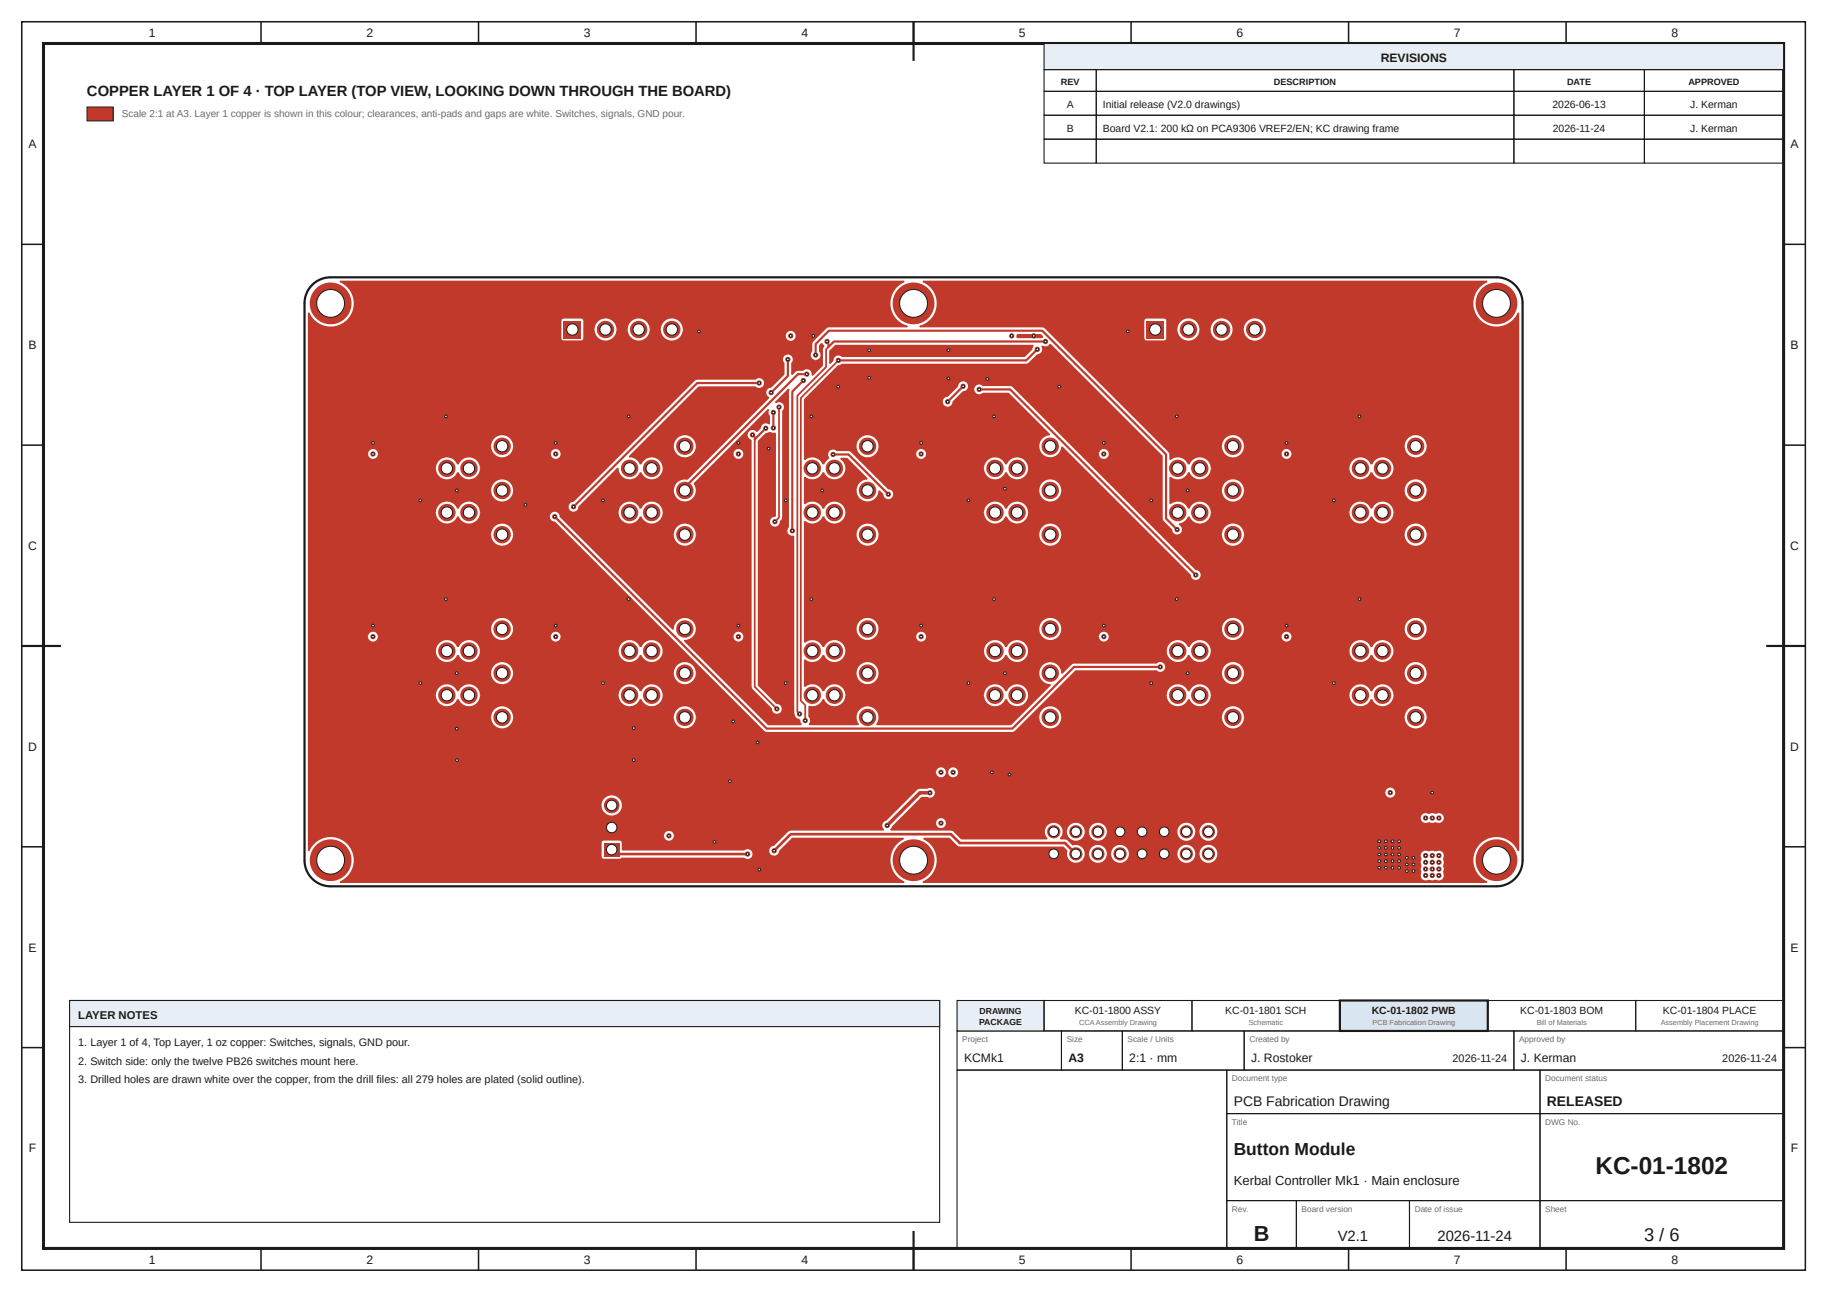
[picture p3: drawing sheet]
<svg xmlns="http://www.w3.org/2000/svg" width="420mm" height="297mm" viewBox="0 0 420 297" stroke-linecap="round" stroke-linejoin="round" font-family="sans-serif">
<defs><g id="words">
<text font-size="5.6" fill="#1a1a1a" x="366.7" y="270">KC-01-1802</text>
<text font-size="5" fill="#1a1a1a" x="288.2" y="285.2">B</text>
<text font-size="4.2" fill="#1a1a1a" x="377.9" y="285.2">3 / 6</text>
<text font-size="4" fill="#1a1a1a" x="283.6" y="265.5">Button Module</text>
<g font-size="3.4" fill="#1a1a1a">
<text x="20" y="22">COPPER LAYER 1 OF 4 · TOP LAYER (TOP VIEW, LOOKING DOWN THROUGH THE BOARD)</text>
<text x="307.5" y="285.2">V2.1</text>
<text x="330.4" y="285.2">2026-11-24</text>
</g>
<g font-size="3.2" fill="#1a1a1a">
<text x="283.6" y="254.2">PCB Fabrication Drawing</text>
<text x="355.6" y="254.2">RELEASED</text>
</g>
<text font-size="3" fill="#1a1a1a" x="283.6" y="272.5">Kerbal Controller Mk1 · Main enclosure</text>
<g font-size="2.8" fill="#1a1a1a">
<text x="34.2" y="8.6">1</text>
<text x="84.2" y="8.6">2</text>
<text x="134.2" y="8.6">3</text>
<text x="184.2" y="8.6">4</text>
<text x="234.2" y="8.6">5</text>
<text x="284.2" y="8.6">6</text>
<text x="334.2" y="8.6">7</text>
<text x="384.2" y="8.6">8</text>
<text x="317.4" y="14.3">REVISIONS</text>
<text x="6.6" y="34.1">A</text>
<text x="411.6" y="34.1">A</text>
<text x="6.6" y="80.2">B</text>
<text x="411.6" y="80.2">B</text>
<text x="6.5" y="126.4">C</text>
<text x="411.5" y="126.4">C</text>
<text x="6.5" y="172.6">D</text>
<text x="411.5" y="172.6">D</text>
<text x="6.6" y="218.7">E</text>
<text x="411.6" y="218.7">E</text>
<text x="221.6" y="244.2">KCMk1</text>
<text x="245.6" y="244.2">A3</text>
<text x="259.6" y="244.2">2:1 · mm</text>
<text x="287.6" y="244.2">J. Rostoker</text>
<text x="349.6" y="244.2">J. Kerman</text>
<text x="6.6" y="264.9">F</text>
<text x="411.6" y="264.9">F</text>
<text x="34.2" y="290.6">1</text>
<text x="84.2" y="290.6">2</text>
<text x="134.2" y="290.6">3</text>
<text x="184.2" y="290.6">4</text>
<text x="234.2" y="290.6">5</text>
<text x="284.2" y="290.6">6</text>
<text x="334.2" y="290.6">7</text>
<text x="384.2" y="290.6">8</text>
</g>
<text font-size="2.6" fill="#1a1a1a" x="18" y="234.2">LAYER NOTES</text>
<g font-size="2.5" fill="#1a1a1a">
<text x="18" y="240.5">1. Layer 1 of 4, Top Layer, 1 oz copper: Switches, signals, GND pour.</text>
<text x="18" y="244.7">2. Switch side: only the twelve PB26 switches mount here.</text>
<text x="333.9" y="244.2">2026-11-24</text>
<text x="395.9" y="244.2">2026-11-24</text>
<text x="18" y="248.9">3. Drilled holes are drawn white over the copper, from the drill files: all 279 holes are plated (solid outline).</text>
</g>
<g font-size="2.4" fill="#1a1a1a">
<text x="245.2" y="24.9">A</text>
<text x="253.5" y="24.9">Initial release (V2.0 drawings)</text>
<text x="356.9" y="24.9">2026-06-13</text>
<text x="388.5" y="24.9">J. Kerman</text>
<text x="245.2" y="30.4">B</text>
<text x="253.5" y="30.4">Board V2.1: 200 kΩ on PCA9306 VREF2/EN; KC drawing frame</text>
<text x="357" y="30.4">2026-11-24</text>
<text x="388.5" y="30.4">J. Kerman</text>
<text x="247.1" y="233">KC-01-1800 ASSY</text>
<text x="281.7" y="233">KC-01-1801 SCH</text>
<text x="315.3" y="233">KC-01-1802 PWB</text>
<text x="349.5" y="233">KC-01-1803 BOM</text>
<text x="382.3" y="233">KC-01-1804 PLACE</text>
</g>
<text font-size="2.3" fill="#6b6b6b" x="28" y="27">Scale 2:1 at A3. Layer 1 copper is shown in this colour; clearances, anti-pads and gaps are white. Switches, signals, GND pour.</text>
<g font-size="2.1" fill="#1a1a1a">
<text x="243.8" y="19.6">REV</text>
<text x="292.8" y="19.6">DESCRIPTION</text>
<text x="360.2" y="19.6">DATE</text>
<text x="388.1" y="19.6">APPROVED</text>
</g>
<g font-size="2" fill="#1a1a1a">
<text x="225.2" y="233">DRAWING</text>
<text x="225.1" y="235.6">PACKAGE</text>
</g>
<g font-size="1.9" fill="#6b6b6b">
<text x="221.2" y="239.6">Project</text>
<text x="245.2" y="239.6">Size</text>
<text x="259.2" y="239.6">Scale / Units</text>
<text x="287.2" y="239.6">Created by</text>
<text x="349.2" y="239.6">Approved by</text>
<text x="283.2" y="248.6">Document type</text>
<text x="355.2" y="248.6">Document status</text>
<text x="283.2" y="258.6">Title</text>
<text x="355.2" y="258.6">DWG No.</text>
<text x="283.2" y="278.6">Rev.</text>
<text x="299.2" y="278.6">Board version</text>
<text x="325.2" y="278.6">Date of issue</text>
<text x="355.2" y="278.6">Sheet</text>
</g>
<g font-size="1.7" fill="#6b6b6b">
<text x="248" y="235.7">CCAAssembly Drawing</text>
<text x="287" y="235.7">Schematic</text>
<text x="315.5" y="235.7">PCB Fabrication Drawing</text>
<text x="353.2" y="235.7">Bill of Materials</text>
<text x="381.7" y="235.7">Assembly Placement Drawing</text>
</g>
</g></defs>
<g fill="none" stroke="#1a1a1a" stroke-width=".35">
<path d="M5 5h410v287h-410zM60 5v5M110 5v5M160 5v5M210 5v5M260 5v5M310 5v5M360 5v5M5 56.2h5M410 56.2h5M5 102.3h5M410 102.3h5"/>
<path d="M5 148.5h5M410 148.5h5M5 194.7h5M410 194.7h5M5 240.8h5M410 240.8h5M60 287v5M110 287v5M160 287v5M210 287v5M260 287v5M310 287v5"/>
<path d="M360 287v5"/>
</g>
<path d="M10 10h400v277h-400z" fill="none" stroke="#1a1a1a" stroke-width=".7" stroke-linecap="butt"/>
<path d="M210 5v9M5 148.5h9M406 148.5h9M210 283v9" fill="none" stroke="#1a1a1a" stroke-width=".5"/>
<path d="M240 10h170v6h-170z" fill="#e8eef5"/>
<g fill="none" stroke="#1a1a1a" stroke-width=".25">
<path d="M240 10h170v6h-170zM240 16h12v5h-12zM252 16h96v5h-96zM348 16h30v5h-30zM378 16h32v5h-32zM240 21h12v5.5h-12zM240 26.5h12v5.5h-12zM240 32h12v5.5h-12zM252 21h96v5.5h-96zM252 26.5h96v5.5h-96zM252 32h96v5.5h-96zM348 21h30v5.5h-30z"/>
<path d="M348 26.5h30v5.5h-30zM348 32h30v5.5h-30zM378 21h32v5.5h-32zM378 26.5h32v5.5h-32zM378 32h32v5.5h-32zM220 237h24v9h-24zM244 237h14v9h-14zM258 237h28v9h-28zM286 237h62v9h-62zM348 237h62v9h-62zM220 246h62v41h-62zM282 246h72v10h-72z"/>
<path d="M282 256h72v20h-72zM354 246h56v10h-56zM354 256h56v20h-56zM282 276h16v11h-16zM298 276h26v11h-26zM324 276h30v11h-30zM354 276h56v11h-56z"/>
</g>
<path d="M220 230h20v7h-20z" fill="#e8eef5"/>
<path d="M220 230h20v7h-20zM240 230h34v7h-34zM274 230h34v7h-34z" fill="none" stroke="#1a1a1a" stroke-width=".25"/>
<path d="M308 230h34v7h-34z" fill="#d9e6f2"/>
<path d="M308 230h34v7h-34z" fill="none" stroke="#1a1a1a" stroke-width=".5"/>
<path d="M342 230h34v7h-34zM376 230h34v7h-34z" fill="none" stroke="#1a1a1a" stroke-width=".25"/>
<path d="M20 24.6h6v3.2h-6z" fill="#c0392b"/>
<path d="M20 24.6h6v3.2h-6z" fill="none" stroke="#1a1a1a" stroke-width=".23"/>
<g fill="#c0392b">
<path d="M71 72a5.5 5.5 0 0 0 8.8 1.7h49.1v4l.2 .6 .5 .2 4.2-.1 .5-.4v-2.3h2.2v.5a2.72 2.72 0 0 0 2.9 2.3 2.72 2.72 0 0 0 2.5-2.8h2.2v.5a2.72 2.72 0 0 0 2.9 2.3 2.72 2.72 0 0 0 2.5-2.8h2.2v.5a2.71 2.71 0 0 0 2.2 2.2 2.71 2.71 0 0 0 2.8-1.2h23.7l.1 .3a1.33 1.33 0 0 0 2.1 .7 1.33 1.33 0 0 0-.3-2.2 1.33 1.33 0 0 0-1.9 1.2h-23.7l.1-.2a2.72 2.72 0 0 0-1.7-3.9 2.72 2.72 0 0 0-3.4 2.6h-2.2v-.4a2.72 2.72 0 0 0-2.9-2.3 2.72 2.72 0 0 0-2.5 2.7h-2.2v-.4a2.72 2.72 0 0 0-2.9-2.3 2.72 2.72 0 0 0-2.5 2.7h-2.2v-2.2l-.3-.3-.4-.2h-4l-.5 .2-.2 .5h-49.1a5.5 5.5 0 0 0-1.5-9h129.4l-.5 .3a5.5 5.5 0 0 0-2.7 5.5 5.5 5.5 0 0 0 4 4.6h-18.2l-.4 .2-3.3 3.3-.1 2.1-.2 .3a1.33 1.33 0 0 0 .4 1.7 1.33 1.33 0 0 0 1.8-.2 1.33 1.33 0 0 0 0-1.8v-1.2l.4-.5 .4 .6-.3 .7v3.7l-2.2 2.2v-.3a1.33 1.33 0 0 0-.9-1.1 1.33 1.33 0 0 0-1.3 .2l-1.4 .1-1.1 .9v-2.5a1.33 1.33 0 0 0-.1-1.8 1.33 1.33 0 0 0-1.8 0 1.33 1.33 0 0 0-.1 1.8v2.5l-2.9 2.9a1.33 1.33 0 0 0-1.2 1.1 1.33 1.33 0 0 0 .7 1.4l-18.7 18.7-.5-.1a2.72 2.72 0 0 0-2.8 3.2 2.72 2.72 0 0 0 3.8 2.1 2.72 2.72 0 0 0 1.1-4.1l6.9-6.8h1.9a1.33 1.33 0 0 0 1.9 1.2 1.33 1.33 0 0 0 .3-2.3 1.33 1.33 0 0 0-2.2 .7v.4h-1.9l10.1-10.2-.1 .7 .3 .8v1.7l-.3-.2a1.33 1.33 0 0 0-1.8 1.2l-.7 .7-.2-.2a1.36 1.36 0 0 0-2 .5 1.36 1.36 0 0 0 .8 1.9v56.6l.2 .6 4.4 4.4 .1 .3a1.33 1.33 0 0 0 1.5 1.1 1.33 1.33 0 0 0 1.1-1.5 1.33 1.33 0 0 0-1.4-1.2l-4.1-4.1v-56.1l1.7-1.6 .8-.4 .6 .3 .7-.1v19a1.33 1.33 0 0 0-1.4 1.3 1.33 1.33 0 0 0 1.3 1.4 1.33 1.33 0 0 0 1.4-1.4l.4-.5 .1-.4v-24.5l.2-.2a1.33 1.33 0 0 0-.2-1.7 1.33 1.33 0 0 0-1.7-.1l3-3-.1 .5v31.1a1.33 1.33 0 0 0-.2 1.6 1.33 1.33 0 0 0 1.4 .6v40.5a1.48 1.48 0 0 0 1.4 1.7v.5l.3 .5h-7.5l-19.2-19.2 1.3-.3 .8-.6h8.9v.3a1.33 1.33 0 0 0 2.2 .7 1.33 1.33 0 0 0-.3-2.2 1.33 1.33 0 0 0-1.9 1.2h-8.9l.2-.4a2.72 2.72 0 0 0-1.5-4 2.72 2.72 0 0 0-3.5 2.6l-21.7-21.7h21.7a2.72 2.72 0 0 0 3.9 2.4 2.72 2.72 0 0 0 .4-4.6 2.72 2.72 0 0 0-4.3 1.8v.4h-21.7l-4.2-4.2-.4-.9h13.6a2.72 2.72 0 0 0 2.2 2.7 2.72 2.72 0 0 0 3.1-1.7 2.72 2.72 0 0 0 4.1 1.2 2.72 2.72 0 0 0 0-4.3 2.72 2.72 0 0 0-4.1 1.2 2.72 2.72 0 0 0-3.1-1.7 2.72 2.72 0 0 0-2.2 2.6h-13.6l-.1-.1a1.33 1.33 0 0 0-2 .7 1.33 1.33 0 0 0 1.2 1.7l48 48.1 .5 .2 56.7 .1 .7-.3 3.3-3.3h2a2.72 2.72 0 0 0 2.7 2.7 2.72 2.72 0 0 0 2.7-2.7h36.6v.5a2.72 2.72 0 0 0 2.9 2.2 2.72 2.72 0 0 0 2.5-2.7h36.6v.5a2.72 2.72 0 0 0 4.3 1.7 2.72 2.72 0 0 0-.4-4.6 2.72 2.72 0 0 0-3.9 2.4h-36.6v-.4a2.72 2.72 0 0 0-2.9-2.3 2.72 2.72 0 0 0-2.5 2.7h-36.6v-.4a2.72 2.72 0 0 0-2.9-2.3 2.72 2.72 0 0 0-2.5 2.7h-2l5.1-5.1h26.2v.5a2.72 2.72 0 0 0 2.4 2.2 2.72 2.72 0 0 0 2.9-1.7 2.72 2.72 0 0 0 3 1.7 2.72 2.72 0 0 0 2.2-2.7h31.5v.5a2.72 2.72 0 0 0 2.4 2.2 2.72 2.72 0 0 0 2.9-1.7 2.72 2.72 0 0 0 4.1 1.2 2.72 2.72 0 0 0 0-4.3 2.72 2.72 0 0 0-4.1 1.2 2.72 2.72 0 0 0-3.1-1.7 2.72 2.72 0 0 0-2.2 2.6h-31.5v-.4a2.72 2.72 0 0 0-2.4-2.3 2.72 2.72 0 0 0-2.8 1.8 2.72 2.72 0 0 0-3.1-1.7 2.72 2.72 0 0 0-2.2 2.6h-26.2l5-5.1h33.9v.5a2.72 2.72 0 0 0 2.9 2.3 2.72 2.72 0 0 0 2.5-2.8h36.6v.5a2.72 2.72 0 0 0 4.3 1.7 2.72 2.72 0 0 0-.4-4.6 2.72 2.72 0 0 0-3.9 2.4h-36.6v-.4a2.72 2.72 0 0 0-2.9-2.3 2.72 2.72 0 0 0-2.5 2.7h-33.9l.5-.4h18.5l.3 .2a1.33 1.33 0 0 0 1.7-.4 1.33 1.33 0 0 0-.2-1.8 1.33 1.33 0 0 0-1.8 0h-18.9l-.7 .3-2.1 2.1v-.4a2.72 2.72 0 0 0-3-2.2 2.72 2.72 0 0 0-2.4 2.8 2.72 2.72 0 0 0 2.7 2.6l-9.1 9h-30.7a2.72 2.72 0 0 0-.4-3.6 2.72 2.72 0 0 0-3.6 0 2.72 2.72 0 0 0-.4 3.6h-11.1l.3-.8-.1-.5-.3-.5v-2.2h.5a2.72 2.72 0 0 0 2.8-1.7 2.72 2.72 0 0 0 3 1.7 2.72 2.72 0 0 0 2.2-2.7h31.5v.5a2.72 2.72 0 0 0 2.4 2.2 2.72 2.72 0 0 0 2.9-1.7 2.72 2.72 0 0 0 4.1 1.2 2.72 2.72 0 0 0 0-4.3 2.72 2.72 0 0 0-4.1 1.2 2.72 2.72 0 0 0-3.1-1.7 2.72 2.72 0 0 0-2.2 2.6h-31.5v-.4a2.72 2.72 0 0 0-2.4-2.3 2.72 2.72 0 0 0-2.8 1.8 2.72 2.72 0 0 0-4.3-1.2v-3h11.7a2.72 2.72 0 0 0 3.9 2.5 2.72 2.72 0 0 0 .4-4.6 2.72 2.72 0 0 0-4.3 1.7v.4h-11.7v-2.9l.4 .2a2.72 2.72 0 0 0 3.9-1.4 2.72 2.72 0 0 0 3 1.7 2.72 2.72 0 0 0 2.2-2.6h31.5v.4a2.72 2.72 0 0 0 2.4 2.3 2.72 2.72 0 0 0 2.9-1.8 2.72 2.72 0 0 0 3 1.7 2.72 2.72 0 0 0 2.2-2.6h31.5v.4a2.72 2.72 0 0 0 2.4 2.3 2.72 2.72 0 0 0 2.9-1.8 2.72 2.72 0 0 0 3 1.7 2.72 2.72 0 0 0 2.2-2.6h31.5v.4a2.72 2.72 0 0 0 2.4 2.3 2.72 2.72 0 0 0 2.9-1.8 2.72 2.72 0 0 0 4.1 1.2 2.72 2.72 0 0 0 0-4.3 2.72 2.72 0 0 0-4.1 1.2 2.72 2.72 0 0 0-3.1-1.7 2.72 2.72 0 0 0-2.2 2.7h-31.5v-.5a2.72 2.72 0 0 0-2.4-2.2 2.72 2.72 0 0 0-2.8 1.7 2.72 2.72 0 0 0-3.1-1.7 2.72 2.72 0 0 0-2.2 2.7h-31.5v-.5a2.72 2.72 0 0 0-2.4-2.2 2.72 2.72 0 0 0-2.8 1.7 2.72 2.72 0 0 0-3.1-1.7 2.72 2.72 0 0 0-2.2 2.7h-31.5v-.5a2.72 2.72 0 0 0-2.4-2.2 2.72 2.72 0 0 0-2.8 1.7 2.72 2.72 0 0 0-4.3-1.1v-3h11.7a2.71 2.71 0 0 0 1.8 2.5 2.71 2.71 0 0 0 3-.7h8.9v.3a1.33 1.33 0 0 0 2.2 .7 1.33 1.33 0 0 0-.3-2.2 1.33 1.33 0 0 0-1.9 1.2h-8.9l.5-.9 .1-.9h36.6v.4a2.71 2.71 0 0 0 2 2.2 2.71 2.71 0 0 0 2.8-.8h8.9v.3a1.33 1.33 0 0 0 2.2 .7 1.33 1.33 0 0 0-.3-2.2 1.33 1.33 0 0 0-1.9 1.2h-8.9l.5-.9 .1-.9h36.6v.4a2.71 2.71 0 0 0 2 2.2 2.71 2.71 0 0 0 2.8-.8h8.9v.3a1.33 1.33 0 0 0 2.2 .7 1.33 1.33 0 0 0-.3-2.2 1.33 1.33 0 0 0-1.9 1.2h-8.9l.5-.9 .1-.9h36.6v.4a2.72 2.72 0 0 0 4.3 1.8 2.72 2.72 0 0 0-.4-4.6 2.72 2.72 0 0 0-3.9 2.4h-36.6v-.5a2.72 2.72 0 0 0-2.9-2.2 2.72 2.72 0 0 0-2.5 2.7h-36.6v-.5a2.72 2.72 0 0 0-2.9-2.2 2.72 2.72 0 0 0-2.5 2.7h-36.6v-.5a2.72 2.72 0 0 0-2.9-2.2 2.72 2.72 0 0 0-2.5 2.7h-11.7v-21.7h11.7v.5a2.72 2.72 0 0 0 2.9 2.2 2.72 2.72 0 0 0 2.5-2.7h36.6v.5a2.72 2.72 0 0 0 4.3 1.7 2.72 2.72 0 0 0-.4-4.6 2.72 2.72 0 0 0-3.9 2.4h-36.6v-.4a2.72 2.72 0 0 0-2.9-2.3 2.72 2.72 0 0 0-2.5 2.7h-11.7v-3a2.72 2.72 0 0 0 4.3-1.1 2.72 2.72 0 0 0 3 1.7 2.72 2.72 0 0 0 2.2-2.7h31.5v.5a2.72 2.72 0 0 0 2.4 2.2 2.72 2.72 0 0 0 2.9-1.7 2.72 2.72 0 0 0 4.1 1.2 2.72 2.72 0 0 0 0-4.3 2.72 2.72 0 0 0-4.1 1.2 2.72 2.72 0 0 0-3.1-1.7 2.72 2.72 0 0 0-2.2 2.6h-31.5v-.4a2.72 2.72 0 0 0-2.4-2.3 2.72 2.72 0 0 0-2.8 1.8 2.72 2.72 0 0 0-4.3-1.2v-5.9l.4 .2a2.72 2.72 0 0 0 3.9-1.4 2.72 2.72 0 0 0 4.2 1.2 2.72 2.72 0 0 0-.1-4.4h1.2l4.6 4.6a2.72 2.72 0 0 0-2.5 2.8 2.72 2.72 0 0 0 2.7 2.7 2.72 2.72 0 0 0 2.7-2.6l.8 .8v.3a1.32 1.32 0 0 0 1.9 .8 1.32 1.32 0 0 0 .4-2.1h33.5v.5a2.72 2.72 0 0 0 4.3 1.7 2.72 2.72 0 0 0-.4-4.6 2.72 2.72 0 0 0-3.9 2.4h-33.5l-1-.4-4.6-4.6h26.4v.4a2.72 2.72 0 0 0 2.4 2.3 2.72 2.72 0 0 0 2.9-1.8 2.72 2.72 0 0 0 4.1 1.2 2.72 2.72 0 0 0 0-4.3 2.72 2.72 0 0 0-4.1 1.2 2.72 2.72 0 0 0-3.1-1.7 2.72 2.72 0 0 0-2.2 2.7h-26.4l-4.1-4.1-3.1-.1a1.33 1.33 0 0 0-1.8 0 1.33 1.33 0 0 0-.1 1.8l-.9 .7-.3 .7-.2-.4a2.72 2.72 0 0 0-4.1-.7v-3h11.7a2.71 2.71 0 0 0 1.8 2.5 2.71 2.71 0 0 0 3-.7h8.9v.3a1.33 1.33 0 0 0 2.2 .7 1.33 1.33 0 0 0-.3-2.2 1.33 1.33 0 0 0-1.9 1.2h-8.9l.1-.1a2.72 2.72 0 0 0-1.3-4.3 2.72 2.72 0 0 0-3.6 2.6h-11.7v-10.1h31.5l.1 .3a1.33 1.33 0 0 0 1.4 .9 1.33 1.33 0 0 0 1.2-1.3l2.2-2.3 .6-.1 .5-.5h1.3v.3a1.33 1.33 0 0 0 2.2 .7h5.8l9.4 9.4a2.72 2.72 0 0 0-2.5 2.8 2.72 2.72 0 0 0 2.6 2.6 2.72 2.72 0 0 0 2.8-2.5l29.4 29.4 .1 .3a1.33 1.33 0 0 0 1.5 1 1.33 1.33 0 0 0 1.1-1.4 1.33 1.33 0 0 0-1.3-1.2l-26.5-26.5h4a1.33 1.33 0 0 0 1.9 1.2 1.33 1.33 0 0 0 .3-2.3 1.33 1.33 0 0 0-2.2 .7v.4h-4l-15.7-15.7-.5-.2h-6.2l-.3-.1a1.33 1.33 0 0 0-1.9 1.1h-1.3l.1-.2a1.33 1.33 0 0 0-.9-1.8 1.33 1.33 0 0 0-1.6 1.2l-2.3 2.3-.9 .4-.3 .5-.1 .6h-31.5v-.6l7.7-7.7 .9-.4h42.3l.7-.3 1.9-1.9a1.33 1.33 0 0 0 1-2l.9 .2 .6-.1 .4-.5 25.7 25.7v14.3l.2 .7 2 1.9v.3a1.31 1.31 0 0 0 1.9 .8h9.5v.5a2.72 2.72 0 0 0 2.9 2.2 2.72 2.72 0 0 0 2.5-2.7h36.6v.5a2.72 2.72 0 0 0 4.3 1.7 2.72 2.72 0 0 0-.4-4.6 2.72 2.72 0 0 0-3.9 2.4h-36.6v-.4a2.72 2.72 0 0 0-2.9-2.3 2.72 2.72 0 0 0-2.5 2.7h-9.5l.1-.1a1.33 1.33 0 0 0-.2-2.3l.8-.2 .7-.5 .7-1 .1 .4a2.72 2.72 0 0 0 3.1 1.3 2.72 2.72 0 0 0 2-2.7h31.5v.5a2.72 2.72 0 0 0 2.4 2.2 2.72 2.72 0 0 0 2.9-1.7 2.72 2.72 0 0 0 4.1 1.2 2.72 2.72 0 0 0 0-4.3 2.72 2.72 0 0 0-4.1 1.2 2.72 2.72 0 0 0-3.1-1.7 2.72 2.72 0 0 0-2.2 2.6h-31.5v-.4a2.72 2.72 0 0 0-2.4-2.3 2.72 2.72 0 0 0-2.8 1.8 2.72 2.72 0 0 0-4.3-1.2v-3h11.7a2.72 2.72 0 0 0 2.7 2.8 2.72 2.72 0 0 0 2.7-2.8h36.6v.5a2.72 2.72 0 0 0 4.3 1.7 2.72 2.72 0 0 0-.4-4.6 2.72 2.72 0 0 0-3.9 2.4h-36.6v-.4a2.72 2.72 0 0 0-2.9-2.3 2.72 2.72 0 0 0-2.5 2.7h-11.7v-2.9a2.72 2.72 0 0 0 4.3-1.2 2.72 2.72 0 0 0 3 1.7 2.72 2.72 0 0 0 2.2-2.6h31.5v.4a2.72 2.72 0 0 0 2.4 2.3 2.72 2.72 0 0 0 2.9-1.8 2.72 2.72 0 0 0 4.1 1.2 2.72 2.72 0 0 0 0-4.3 2.72 2.72 0 0 0-4.1 1.2 2.72 2.72 0 0 0-3.1-1.7 2.72 2.72 0 0 0-2.2 2.7h-31.5v-.5a2.72 2.72 0 0 0-2.4-2.2 2.72 2.72 0 0 0-2.8 1.7 2.72 2.72 0 0 0-4.3-1.1 1.88 1.88 0 0 0-.3-1.8l-1.2-1.2h13.2a2.71 2.71 0 0 0 1.8 2.5 2.71 2.71 0 0 0 3-.7h8.9v.3a1.33 1.33 0 0 0 2.2 .7 1.33 1.33 0 0 0-.3-2.2 1.33 1.33 0 0 0-1.9 1.2h-8.9l.5-.9 .1-.9h36.6v.4a2.72 2.72 0 0 0 4.3 1.8 2.72 2.72 0 0 0-.4-4.6 2.72 2.72 0 0 0-3.9 2.4h-36.6v-.5a2.72 2.72 0 0 0-2.9-2.2 2.72 2.72 0 0 0-2.5 2.7h-13.2l-24.8-24.9h20.2l.2 .6 .5 .2h4l.4-.2 .2-.3 .1-2.3h2.2a2.72 2.72 0 0 0 2.7 2.8 2.72 2.72 0 0 0 2.7-2.8h2.2v.5a2.72 2.72 0 0 0 2.9 2.3 2.72 2.72 0 0 0 2.5-2.8h2.2v.5a2.72 2.72 0 0 0 4.3 1.7 2.72 2.72 0 0 0-.3-4.6 2.72 2.72 0 0 0-4 2.4h-2.2v-.4a2.72 2.72 0 0 0-2.9-2.3 2.72 2.72 0 0 0-2.5 2.7h-2.2v-.4a2.72 2.72 0 0 0-2.9-2.3 2.72 2.72 0 0 0-2.5 2.7h-2.2l-.1-2.2-.2-.3-.4-.2h-4l-.5 .2-.2 .5v4h-20.2l-2.4-2.4-.7-.2h-28.1a5.5 5.5 0 0 0 4-5 5.5 5.5 0 0 0-3.2-5.4h129.4l-.6 .3a5.5 5.5 0 0 0-.8 8.9 5.5 5.5 0 0 0 8.7-1.9v123.5l-.3-.6a5.5 5.5 0 0 0-8.8-.8 5.5 5.5 0 0 0 1.8 8.7h-129.4l.5-.3a5.5 5.5 0 0 0-.4-9.7h5.8l1.7 1.7 .7 .3h23.8l.8 .8-.1 .4a2.24 2.24 0 0 0 2 2.5 2.24 2.24 0 0 0 2.4-2.2h.6l.1 .4a2.24 2.24 0 0 0 2.4 1.8 2.24 2.24 0 0 0 2-2.2h.6l.1 .4a2.24 2.24 0 0 0 2.4 1.8 2.24 2.24 0 0 0 2-2.2h10.8v.4a2.24 2.24 0 0 0 2.4 1.8 2.24 2.24 0 0 0 2-2.2h.6l.1 .4a2.23 2.23 0 0 0 3.3 1.5h47.5v.3a.77 .77 0 0 1 0 1.1l.2 .9-.1 .3a1.33 1.33 0 0 0 .4 1.5 1.33 1.33 0 0 0 1.6 0l.6 .3 .9-.3 .3 .2a1.33 1.33 0 0 0 1.5-.4 1.33 1.33 0 0 0 .1-1.6l.2-.6-.3-.9 .3-.8-.3-.7 .2-.3a1.33 1.33 0 0 0-.4-1.5 1.33 1.33 0 0 0-1.6-.1l-.6-.2-.9 .2-.3-.1a1.33 1.33 0 0 0-1.5 .4 1.33 1.33 0 0 0-.1 1.6l-.2 .7h-47.5a2.24 2.24 0 0 0 0-3.8 2.24 2.24 0 0 0-3.4 1.9h-.6v-.4a2.24 2.24 0 0 0-2.4-1.8 2.24 2.24 0 0 0-2 2.2h-10.8v-.4a2.24 2.24 0 0 0-2.4-1.8 2.24 2.24 0 0 0-2.1 2.2h-.6v-.4a2.24 2.24 0 0 0-2.4-1.8 2.24 2.24 0 0 0-2.1 2.2h-.6v-.2a2.24 2.24 0 0 0-2.9-1.9l-1.3-1.3-1.5-.1 .5-.7 .2-.9h.6v.4a2.24 2.24 0 0 0 2.4 1.8 2.24 2.24 0 0 0 2-2.2h.6l.1 .4a2.24 2.24 0 0 0 2.4 1.8 2.24 2.24 0 0 0 2-2.2h15.9v.4a2.24 2.24 0 0 0 2.4 1.8 2.24 2.24 0 0 0 2-2.2h.6l.1 .4a2.24 2.24 0 0 0 3.5 1.4 2.24 2.24 0 0 0-.3-3.8 2.24 2.24 0 0 0-3.3 2h-.6v-.4a2.24 2.24 0 0 0-2.4-1.8 2.24 2.24 0 0 0-2 2.2h-15.9v-.4a2.24 2.24 0 0 0-2.4-1.8 2.24 2.24 0 0 0-2.1 2.2h-.6v-.4a2.24 2.24 0 0 0-2.4-1.8 2.24 2.24 0 0 0-2 2.2h-.6l-.1-.3a2.24 2.24 0 0 0-3.2-1.7 2.24 2.24 0 0 0-.6 3.6h-19.6l-1.7-1.8-.7-.3h-13.8l.4-.6 .9-.9h8.9v.3a1.32 1.32 0 0 0 2.1 .8 1.32 1.32 0 0 0-.2-2.2h109.5v.3a1.33 1.33 0 0 0 2.1 .7l.6 .3 .9-.3 .3 .2a1.33 1.33 0 0 0 1.8-1.4 1.33 1.33 0 0 0-2.1-.9l-.6-.3-.9 .3-.3-.2a1.33 1.33 0 0 0-1.8 1.3l-109.6-.1a1.33 1.33 0 0 0-1.8 1.2h-8.9l5.8-5.8 1.4 .1a1.32 1.32 0 0 0 1.8-1.3h103.2v.3a1.33 1.33 0 0 0 2.1 .7 1.33 1.33 0 0 0-.2-2.2 1.33 1.33 0 0 0-1.9 1.2h-103.2v-.3a1.33 1.33 0 0 0-2-.8l-2.2 .2-7.3 7.2-.3 .1a1.33 1.33 0 0 0-.3 2.1l-21.5 .1-.5 .2-3.2 3.3h-.3a1.33 1.33 0 0 0-.4 2.3 1.33 1.33 0 0 0 2.2-.9l2.9-2.9h25.4a5.5 5.5 0 0 0-3.1 5 5.5 5.5 0 0 0 3.2 5h-129.4l.6-.3a5.5 5.5 0 0 0 .9-8.8h58.3v3.4l.3 .4 .4 .1h3.6l.6-.2h28a1.33 1.33 0 0 0 1.8-.2 1.33 1.33 0 0 0 0-1.8 1.33 1.33 0 0 0-1.8-.1h-27.9v-1.8l-.3-.3-.4-.2-3.8 .1-.4 .2-.1 .4h-58.3a5.5 5.5 0 0 0-8.8 1.8v-3.4h81.4a1.33 1.33 0 0 0 1.9 1.2 1.33 1.33 0 0 0 .3-2.2 1.33 1.33 0 0 0-2.1 .7l-.1 .3h-81.4v-6.9h67.1a2.52 2.52 0 0 0 3.6 2.2 2.52 2.52 0 0 0 .4-4.3 2.52 2.52 0 0 0-4 1.6v.5h-67.1v-7.7h144a1.33 1.33 0 0 0 1.3 1.4 1.33 1.33 0 0 0 1.3-1.4h.2v.4a1.33 1.33 0 0 0 2.1 .7 1.33 1.33 0 0 0-.2-2.3 1.33 1.33 0 0 0-1.9 1.2h-.2v-.3a1.33 1.33 0 0 0-1.5-1 1.33 1.33 0 0 0-1.1 1.3h-144v-12.6h41.7v.5a2.72 2.72 0 0 0 2.9 2.2 2.72 2.72 0 0 0 2.5-2.7h36.6v.5a2.72 2.72 0 0 0 4.3 1.7 2.72 2.72 0 0 0-.4-4.6 2.72 2.72 0 0 0-3.9 2.4h-36.6v-.4a2.72 2.72 0 0 0-2.9-2.3 2.72 2.72 0 0 0-2.5 2.7h-41.7v-5.1h29v.5a2.72 2.72 0 0 0 2.4 2.2 2.72 2.72 0 0 0 2.9-1.7 2.72 2.72 0 0 0 3 1.7 2.72 2.72 0 0 0 2.2-2.7h31.5v.5a2.72 2.72 0 0 0 2.4 2.2 2.72 2.72 0 0 0 2.9-1.7 2.72 2.72 0 0 0 4.1 1.2 2.72 2.72 0 0 0 0-4.3 2.72 2.72 0 0 0-4.1 1.2 2.72 2.72 0 0 0-3.1-1.7 2.72 2.72 0 0 0-2.2 2.6h-31.5v-.4a2.72 2.72 0 0 0-2.4-2.3 2.72 2.72 0 0 0-2.8 1.8 2.72 2.72 0 0 0-3.1-1.7 2.72 2.72 0 0 0-2.2 2.6h-29v-5.1h41.7v.5a2.72 2.72 0 0 0 2.9 2.3 2.72 2.72 0 0 0 2.5-2.8h36.6v.5a2.72 2.72 0 0 0 4.3 1.7 2.72 2.72 0 0 0-.4-4.6 2.72 2.72 0 0 0-3.9 2.4h-36.6v-.4a2.72 2.72 0 0 0-2.9-2.3 2.72 2.72 0 0 0-2.5 2.7h-41.7v-5h29v.4a2.72 2.72 0 0 0 2.4 2.3 2.72 2.72 0 0 0 2.9-1.8 2.72 2.72 0 0 0 3 1.7 2.72 2.72 0 0 0 2.2-2.6h31.5v.4a2.72 2.72 0 0 0 2.4 2.3 2.72 2.72 0 0 0 2.9-1.8 2.72 2.72 0 0 0 4.1 1.2 2.72 2.72 0 0 0 0-4.3 2.72 2.72 0 0 0-4.1 1.2 2.72 2.72 0 0 0-3.1-1.7 2.72 2.72 0 0 0-2.2 2.7h-31.5v-.5a2.72 2.72 0 0 0-2.4-2.2 2.72 2.72 0 0 0-2.8 1.7 2.72 2.72 0 0 0-3.1-1.7 2.72 2.72 0 0 0-2.2 2.7h-29v-3.3h13.4v.3a1.33 1.33 0 0 0 2.2 .7 1.33 1.33 0 0 0-.3-2.2 1.33 1.33 0 0 0-1.9 1.2h-13.4v-1.8h41.7v.4a2.71 2.71 0 0 0 2 2.2 2.71 2.71 0 0 0 2.8-.8h8.9v.3a1.33 1.33 0 0 0 2.2 .7 1.33 1.33 0 0 0-.3-2.2 1.33 1.33 0 0 0-1.9 1.2h-8.9l.1-.1a2.72 2.72 0 0 0-1.3-4.3 2.72 2.72 0 0 0-3.6 2.6h-41.7v-21.7h41.7v.5a2.72 2.72 0 0 0 4.3 1.7 2.72 2.72 0 0 0-.4-4.6 2.72 2.72 0 0 0-3.9 2.4h-41.7v-5.1h29v.5a2.72 2.72 0 0 0 2.4 2.2 2.72 2.72 0 0 0 2.9-1.7 2.71 2.71 0 0 0 3.6 1.5 2.71 2.71 0 0 0 1.3-3.7h20.3l.1 .3a1.33 1.33 0 0 0 1.4 .9 1.33 1.33 0 0 0 1.2-1.3l8.8-8.8v.5a2.72 2.72 0 0 0 2.5 2.2 2.72 2.72 0 0 0 2.8-1.8 2.72 2.72 0 0 0 4.1 1.2 2.72 2.72 0 0 0 0-4.3 2.72 2.72 0 0 0-4.1 1.2l-.5-.8-.7-.6-1.4-.3 2.4-2.4h7.6v.4a2.72 2.72 0 0 0 4.3 1.8 2.72 2.72 0 0 0-.4-4.6 2.72 2.72 0 0 0-3.9 2.4h-7.6l13.6-13.6h12.9l.2 .2a1.33 1.33 0 0 0 1.8-.4 1.33 1.33 0 0 0-.2-1.7 1.33 1.33 0 0 0-1.8 0h-13.3l-.5 .1-28 28-.9 .3-.3 .5-.1 .6h-20.3a2.72 2.72 0 0 0-2.6-1.5 2.72 2.72 0 0 0-2.3 1.8 2.72 2.72 0 0 0-3.1-1.7 2.72 2.72 0 0 0-2.2 2.6h-29v-5.1h41.7v.5a2.72 2.72 0 0 0 4.3 1.7 2.72 2.72 0 0 0-.4-4.6 2.72 2.72 0 0 0-3.9 2.4h-41.7v-5h29v.4a2.72 2.72 0 0 0 2.4 2.3 2.72 2.72 0 0 0 2.9-1.8 2.72 2.72 0 0 0 4.1 1.2 2.72 2.72 0 0 0 0-4.3 2.72 2.72 0 0 0-4.1 1.2 2.72 2.72 0 0 0-3.1-1.7 2.72 2.72 0 0 0-2.2 2.7h-29v-3.3h13.4v.3a1.33 1.33 0 0 0 2.2 .7 1.33 1.33 0 0 0-.3-2.2 1.33 1.33 0 0 0-1.9 1.2h-13.4v-1.8h41.7v.4a2.71 2.71 0 0 0 2 2.2 2.71 2.71 0 0 0 2.8-.8h8.9v.3a1.33 1.33 0 0 0 2.2 .7 1.33 1.33 0 0 0-.3-2.2 1.33 1.33 0 0 0-1.9 1.2h-8.9l.1-.1a2.72 2.72 0 0 0-1.3-4.3 2.72 2.72 0 0 0-3.6 2.6h-41.7z"/>
<path d="M190.8 80.7l1.3-1.2h45.3l-.3 .8-1.6 1.6h-41.9a1.33 1.33 0 0 0-1.4-.3 1.33 1.33 0 0 0-.8 1.3l-.6 .6z"/>
<path d="M233.9 77h5.3l.4 .4-.2 .1h-5.6z"/>
</g>
<g fill="none" stroke="#c0392b" stroke-width=".41">
<path d="M71 72a5.5 5.5 0 0 0 8.9 1.7 5.5 5.5 0 0 0-1.6-9h129.4l-.2 .1a5.5 5.5 0 0 0-3 5.5 5.5 5.5 0 0 0 4 4.8h-18.2l-.4 .2-3.3 3.3-.2 2.3a1.33 1.33 0 0 0 .3 1.7 1.33 1.33 0 0 0 1.8-.1 1.33 1.33 0 0 0 0-1.8v-1.2l.4-.5 .4 .6-.3 .7v3.7l-2.2 2.2v-.2a1.33 1.33 0 0 0-.8-1.2 1.33 1.33 0 0 0-1.4 .2l-1.4 .1-1.1 .9v-2.5a1.33 1.33 0 0 0-.1-1.8 1.33 1.33 0 0 0-1.8 0 1.33 1.33 0 0 0-.1 1.8v2.5l-2.9 2.9a1.33 1.33 0 0 0-1.2 1.1 1.33 1.33 0 0 0 .7 1.4l-18.7 18.7h-.2a2.72 2.72 0 0 0-3.1 2.9 2.72 2.72 0 0 0 3.7 2.3 2.72 2.72 0 0 0 1.2-4.1l17-17-.1 .6 .3 .9v1.7a1.33 1.33 0 0 0-2.1 1l-.7 .7-.1-.1a1.35 1.35 0 0 0-2.1 .3 1.35 1.35 0 0 0 .8 2v56.6l.2 .6 4.4 4.4 .1 .2a1.33 1.33 0 0 0 1.4 1.2 1.33 1.33 0 0 0 1.2-1.4 1.33 1.33 0 0 0-1.4-1.3l-4.1-4.1v-56.1l1.7-1.6 .8-.4 .6 .3 .7-.1v19a1.33 1.33 0 0 0-1.4 1.3 1.33 1.33 0 0 0 1.3 1.4 1.33 1.33 0 0 0 1.4-1.4l.4-.5 .1-.4 .1-24.6a1.33 1.33 0 0 0 0-1.7 1.33 1.33 0 0 0-1.8-.2l3-3-.1 .5v31.1l-.2 .2a1.33 1.33 0 0 0 0 1.5 1.33 1.33 0 0 0 1.4 .5v40.5a1.48 1.48 0 0 0 1.4 1.7v.5l.3 .5h-7.5l-19.2-19.2a2.72 2.72 0 0 0 2.7-2.7 2.72 2.72 0 0 0-2.7-2.7 2.72 2.72 0 0 0-2.7 2.7l-25.9-25.9v-.2a1.33 1.33 0 0 0-1.4-1 1.33 1.33 0 0 0-1.2 1.3 1.33 1.33 0 0 0 1.3 1.3l48 48.1 .5 .2h57l.4-.2 13.9-13.9h18.5a1.33 1.33 0 0 0 1.9-.1 1.33 1.33 0 0 0 0-1.8 1.33 1.33 0 0 0-1.9-.1h-18.9l-.7 .3-2.1 2.1v-.3a2.72 2.72 0 0 0-2.9-2.4 2.72 2.72 0 0 0-2.5 2.8 2.72 2.72 0 0 0 2.7 2.7l-9.1 9h-30.7a2.72 2.72 0 0 0-.4-3.6 2.72 2.72 0 0 0-3.6 0 2.72 2.72 0 0 0-.4 3.6h-11.1l.3-.9-.4-.9v-2.2a2.72 2.72 0 0 0 3.3-1.7 2.72 2.72 0 0 0 4.1 1.2 2.72 2.72 0 0 0 0-4.3 2.72 2.72 0 0 0-4.1 1.2 2.72 2.72 0 0 0-4.3-1.2v-5.9l.1 .1a2.72 2.72 0 0 0 4.2-1.3 2.72 2.72 0 0 0 4.1 1.2 2.72 2.72 0 0 0 0-4.3 2.72 2.72 0 0 0-4.1 1.2 2.72 2.72 0 0 0-4.3-1.1v-27.7l.1 .1a2.72 2.72 0 0 0 4.2-1.2 2.72 2.72 0 0 0 4.1 1.2 2.72 2.72 0 0 0 0-4.3 2.72 2.72 0 0 0-4.1 1.2 2.72 2.72 0 0 0-4.3-1.2v-5.9l.1 .1a2.72 2.72 0 0 0 4.2-1.3 2.72 2.72 0 0 0 4.2 1.2 2.72 2.72 0 0 0-.1-4.4h1.2l4.6 4.6a2.72 2.72 0 0 0-2.5 2.8 2.72 2.72 0 0 0 2.7 2.7 2.72 2.72 0 0 0 2.7-2.6l.8 1a1.33 1.33 0 0 0 1.4 1 1.33 1.33 0 0 0 1.2-1.3 1.33 1.33 0 0 0-1.3-1.3l-8.7-8.7-3.2-.2a1.33 1.33 0 0 0-1.8 .2 1.33 1.33 0 0 0 0 1.7l-.6 .5-.6 .9-.1-.1a2.72 2.72 0 0 0-4.2-1v-13.7l7.7-7.7 .9-.4h42.3l.7-.3 1.9-1.9h.2a1.33 1.33 0 0 0 .8-2 1.33 1.33 0 0 0 1.9-.4l25.7 25.7v14.6l2.2 2.3a1.33 1.33 0 0 0 2 1 1.33 1.33 0 0 0-.2-2.3l1.3-.5 .9-1.2a2.72 2.72 0 0 0 4.1 1.2 2.72 2.72 0 0 0 0-4.3 2.72 2.72 0 0 0-4.1 1.2 2.72 2.72 0 0 0-4.3-1.2v-5.9l.1 .1a2.72 2.72 0 0 0 4.2-1.3 2.72 2.72 0 0 0 4.1 1.2 2.72 2.72 0 0 0 0-4.3 2.72 2.72 0 0 0-4.1 1.2 2.72 2.72 0 0 0-4.3-1.1v-1.4l-.3-.4-28.6-28.6-.5-.1h-28.1l.3-.1a5.5 5.5 0 0 0 3.7-5 5.5 5.5 0 0 0-3.2-5.3h129.4l-.2 .1a5.5 5.5 0 0 0-1.3 8.9 5.5 5.5 0 0 0 8.8-1.7v123.5l-.1-.2a5.5 5.5 0 0 0-8.9-1.4 5.5 5.5 0 0 0 1.7 8.9h-129.4l.3-.2a5.5 5.5 0 0 0-.2-9.8h5.8l1.7 1.7 .7 .3h23.8l.8 .8-.1 .2a2.24 2.24 0 0 0 2.1 2.7 2.24 2.24 0 0 0 2.3-2.5 2.24 2.24 0 0 0-2.9-1.8l-1.3-1.3-1.5-.1 .2-.2a2.24 2.24 0 0 0-.3-3.1 2.24 2.24 0 0 0-3.1 .2 2.24 2.24 0 0 0 0 3.1h-19.6l-2.1-2-14.1-.1 .4-.6 6.7-6.7 1.4 .1a1.33 1.33 0 0 0 1.8-1.4 1.33 1.33 0 0 0-2-1l-2.2 .2-7.5 7.3a1.33 1.33 0 0 0-.4 2.1l-21.5 .1-.5 .2-3.2 3.3h-.2a1.33 1.33 0 0 0-.5 2.3 1.33 1.33 0 0 0 2.2-.9l2.9-2.9h25.4a5.5 5.5 0 0 0-3.1 5 5.5 5.5 0 0 0 3.2 5h-129.4l.2-.1a5.5 5.5 0 0 0 1.3-8.9 5.5 5.5 0 0 0-8.8 1.7zM129.1 73.2l.5-.2h4a.72 .72 0 0 1 .7 .7v4a.72 .72 0 0 1-.7 .8h-4a.72 .72 0 0 1-.7-.8v-4zM233.9 77h5.3l.4 .4-.2 .1h-5.6zM263.1 73.2l.5-.2h4a.72 .72 0 0 1 .7 .7v4a.72 .72 0 0 1-.7 .8h-4a.72 .72 0 0 1-.7-.8v-4zM190.8 80.7l1.3-1.2h45.3l-.3 .8-1.6 1.6h-41.9a1.33 1.33 0 0 0-1.4-.3 1.33 1.33 0 0 0-.8 1.3l-.6 .6zM220.4 87.9a1.33 1.33 0 0 1 2.2 .4 1.33 1.33 0 0 1-1.2 1.8l-2.2 2.3a1.33 1.33 0 0 1-1.4 1.3 1.33 1.33 0 0 1-1.3-1.3 1.33 1.33 0 0 1 1.3-1.4l2.3-2.3zM224.1 88.6a1.33 1.33 0 0 1 1.9-.1h6.2l.7 .3 42 42.1a1.33 1.33 0 0 1 1.3 1.3 1.33 1.33 0 0 1-1.3 1.3 1.33 1.33 0 0 1-1.4-1.3l-29.4-29.4a2.72 2.72 0 0 1-2.8 2.5 2.72 2.72 0 0 1-2.6-2.6 2.72 2.72 0 0 1 2.5-2.8l-9.4-9.4h-5.8a1.33 1.33 0 0 1-1.8 0 1.33 1.33 0 0 1-.1-1.9zM100.8 105.7a2.72 2.72 0 0 1 4.5 1 2.72 2.72 0 0 1 4.1-1.2 2.72 2.72 0 0 1 0 4.3 2.72 2.72 0 0 1-4.1-1.2 2.72 2.72 0 0 1-4.1 1.3 2.72 2.72 0 0 1-.4-4.2zM100.8 115.9a2.72 2.72 0 0 1 4.5 1 2.72 2.72 0 0 1 4.1-1.2 2.72 2.72 0 0 1 0 4.3 2.72 2.72 0 0 1-4.1-1.2 2.72 2.72 0 0 1-4.1 1.3 2.72 2.72 0 0 1-.4-4.2zM130.9 115.5l.9-.3 28-28 .5-.1h13.3a1.33 1.33 0 0 1 1.9 0 1.33 1.33 0 0 1 0 1.9 1.33 1.33 0 0 1-1.9 0h-12.9l-16 16a2.72 2.72 0 0 1 2.6 1.7 2.72 2.72 0 0 1 4.1-1.2 2.72 2.72 0 0 1 0 4.3 2.72 2.72 0 0 1-4.1-1.2 2.72 2.72 0 0 1-3.1 1.7 2.72 2.72 0 0 1-2.2-2.6l-8.8 8.8a1.33 1.33 0 0 1-1.9 1.2 1.33 1.33 0 0 1-.4-2.2zM142.8 115.9a2.72 2.72 0 0 1 4.5 1 2.72 2.72 0 0 1 4.1-1.2 2.72 2.72 0 0 1 0 4.3 2.72 2.72 0 0 1-4.1-1.2 2.72 2.72 0 0 1-4.1 1.3 2.72 2.72 0 0 1-.4-4.2zM226.8 115.9a2.72 2.72 0 0 1 4.5 1 2.72 2.72 0 0 1 4.1-1.2 2.72 2.72 0 0 1 0 4.3 2.72 2.72 0 0 1-4.1-1.2 2.72 2.72 0 0 1-4.1 1.3 2.72 2.72 0 0 1-.4-4.2z"/>
<path d="M226.8 105.7a2.72 2.72 0 0 1 4.5 1 2.72 2.72 0 0 1 4.1-1.2 2.72 2.72 0 0 1 0 4.3 2.72 2.72 0 0 1-4.1-1.2 2.72 2.72 0 0 1-4.1 1.3 2.72 2.72 0 0 1-.4-4.2zM310.8 115.9a2.72 2.72 0 0 1 4.5 1 2.72 2.72 0 0 1 4.1-1.2 2.72 2.72 0 0 1 0 4.3 2.72 2.72 0 0 1-4.1-1.2 2.72 2.72 0 0 1-4.1 1.3 2.72 2.72 0 0 1-.4-4.2zM310.8 105.7a2.72 2.72 0 0 1 4.5 1 2.72 2.72 0 0 1 4.1-1.2 2.72 2.72 0 0 1 0 4.3 2.72 2.72 0 0 1-4.1-1.2 2.72 2.72 0 0 1-4.1 1.3 2.72 2.72 0 0 1-.4-4.2zM100.8 147.7a2.72 2.72 0 0 1 4.5 1 2.72 2.72 0 0 1 4.1-1.2 2.72 2.72 0 0 1 0 4.3 2.72 2.72 0 0 1-4.1-1.2 2.72 2.72 0 0 1-4.1 1.3 2.72 2.72 0 0 1-.4-4.2zM100.8 157.9a2.72 2.72 0 0 1 4.5 1 2.72 2.72 0 0 1 4.1-1.2 2.72 2.72 0 0 1 0 4.3 2.72 2.72 0 0 1-4.1-1.2 2.72 2.72 0 0 1-4.1 1.3 2.72 2.72 0 0 1-.4-4.2zM142.8 147.7a2.72 2.72 0 0 1 4.5 1 2.72 2.72 0 0 1 4.1-1.2 2.72 2.72 0 0 1 0 4.3 2.72 2.72 0 0 1-4.1-1.2 2.72 2.72 0 0 1-4.1 1.3 2.72 2.72 0 0 1-.4-4.2zM142.8 157.9a2.72 2.72 0 0 1 4.5 1 2.72 2.72 0 0 1 4.1-1.2 2.72 2.72 0 0 1 0 4.3 2.72 2.72 0 0 1-4.1-1.2 2.72 2.72 0 0 1-4.1 1.3 2.72 2.72 0 0 1-.4-4.2zM226.8 157.9a2.72 2.72 0 0 1 4.5 1 2.72 2.72 0 0 1 4.1-1.2 2.72 2.72 0 0 1 0 4.3 2.72 2.72 0 0 1-4.1-1.2 2.72 2.72 0 0 1-4.1 1.3 2.72 2.72 0 0 1-.4-4.2zM226.8 147.7a2.72 2.72 0 0 1 4.5 1 2.72 2.72 0 0 1 4.1-1.2 2.72 2.72 0 0 1 0 4.3 2.72 2.72 0 0 1-4.1-1.2 2.72 2.72 0 0 1-4.1 1.3 2.72 2.72 0 0 1-.4-4.2zM268.8 157.9a2.72 2.72 0 0 1 4.5 1 2.72 2.72 0 0 1 4.1-1.2 2.72 2.72 0 0 1 0 4.3 2.72 2.72 0 0 1-4.1-1.2 2.72 2.72 0 0 1-4.1 1.3 2.72 2.72 0 0 1-.4-4.2zM268.8 147.7a2.72 2.72 0 0 1 4.5 1 2.72 2.72 0 0 1 4.1-1.2 2.72 2.72 0 0 1 0 4.3 2.72 2.72 0 0 1-4.1-1.2 2.72 2.72 0 0 1-4.1 1.3 2.72 2.72 0 0 1-.4-4.2zM310.8 147.7a2.72 2.72 0 0 1 4.5 1 2.72 2.72 0 0 1 4.1-1.2 2.72 2.72 0 0 1 0 4.3 2.72 2.72 0 0 1-4.1-1.2 2.72 2.72 0 0 1-4.1 1.3 2.72 2.72 0 0 1-.4-4.2z"/>
<path d="M310.8 157.9a2.72 2.72 0 0 1 4.5 1 2.72 2.72 0 0 1 4.1-1.2 2.72 2.72 0 0 1 0 4.3 2.72 2.72 0 0 1-4.1-1.2 2.72 2.72 0 0 1-4.1 1.3 2.72 2.72 0 0 1-.4-4.2zM138.3 193.2l.5-.2h3.6a.72 .72 0 0 1 .7 .7v1.6h27.9a1.33 1.33 0 0 1 1.8 .1 1.33 1.33 0 0 1 0 1.8 1.33 1.33 0 0 1-1.8 .2h-28l-.6 .2h-3.6a.72 .72 0 0 1-.7-.7v-3.2zM326.7 187.2a1.33 1.33 0 0 1 1.8-.2 1.33 1.33 0 0 1 1.5 0 1.33 1.33 0 0 1 2.1 1.1 1.33 1.33 0 0 1-2.1 1 1.33 1.33 0 0 1-1.5 0 1.33 1.33 0 0 1-1.8-.2 1.33 1.33 0 0 1 0-1.7zM326.8 195.8l.8-.4 .9 .2a1.33 1.33 0 0 1 1.5 0 1.33 1.33 0 0 1 1.7 .2 1.33 1.33 0 0 1 .1 1.7 1.33 1.33 0 0 1 0 1.5 1.33 1.33 0 0 1 .1 1.5 1.33 1.33 0 0 1-.2 1.7 1.33 1.33 0 0 1-1.7 .1 1.33 1.33 0 0 1-1.5 0 1.33 1.33 0 0 1-1.7-.1 1.33 1.33 0 0 1-.2-1.7 1.33 1.33 0 0 1 0-1.5 1.33 1.33 0 0 1 0-1.5l-.2-.9z"/>
<circle cx="139.2" cy="75.7" r="2.73"/>
<circle cx="146.8" cy="75.7" r="2.73"/>
<circle cx="154.4" cy="75.7" r="2.73"/>
<circle cx="181.8" cy="77.2" r="1.33"/>
<circle cx="273.2" cy="75.7" r="2.74"/>
<circle cx="280.8" cy="75.7" r="2.74"/>
<circle cx="288.5" cy="75.7" r="2.74"/>
<circle cx="85.7" cy="104.4" r="1.33"/>
<circle cx="115.4" cy="112.7" r="2.73"/>
<circle cx="115.4" cy="102.6" r="2.73"/>
<circle cx="127.7" cy="104.4" r="1.33"/>
<circle cx="157.4" cy="102.6" r="2.73"/>
<circle cx="169.7" cy="104.4" r="1.33"/>
<circle cx="199.4" cy="102.6" r="2.73"/>
<circle cx="211.7" cy="104.4" r="1.33"/>
<circle cx="241.4" cy="112.7" r="2.73"/>
<circle cx="253.7" cy="104.4" r="1.33"/>
<circle cx="283.4" cy="102.6" r="2.74"/>
<circle cx="283.4" cy="112.7" r="2.74"/>
<circle cx="295.7" cy="104.4" r="1.33"/>
<circle cx="325.4" cy="102.6" r="2.74"/>
<circle cx="325.4" cy="112.7" r="2.74"/>
<circle cx="115.4" cy="122.9" r="2.73"/>
<circle cx="157.4" cy="122.9" r="2.73"/>
<circle cx="199.4" cy="122.9" r="2.73"/>
<circle cx="241.4" cy="122.9" r="2.73"/>
<circle cx="283.4" cy="122.9" r="2.74"/>
<circle cx="325.4" cy="122.9" r="2.74"/>
<circle cx="85.7" cy="146.4" r="1.33"/>
<circle cx="115.4" cy="154.7" r="2.73"/>
<circle cx="115.4" cy="144.6" r="2.73"/>
<circle cx="127.7" cy="146.4" r="1.33"/>
<circle cx="157.4" cy="154.7" r="2.73"/>
<circle cx="169.7" cy="146.4" r="1.33"/>
<circle cx="199.4" cy="154.7" r="2.73"/>
<circle cx="199.4" cy="144.6" r="2.73"/>
<circle cx="211.7" cy="146.4" r="1.33"/>
<circle cx="241.4" cy="144.6" r="2.73"/>
<circle cx="253.7" cy="146.4" r="1.33"/>
<circle cx="283.4" cy="154.7" r="2.74"/>
<circle cx="283.4" cy="144.6" r="2.74"/>
<circle cx="295.7" cy="146.4" r="1.33"/>
<circle cx="325.4" cy="154.7" r="2.74"/>
<circle cx="325.4" cy="144.6" r="2.74"/>
<circle cx="115.4" cy="164.9" r="2.73"/>
<circle cx="157.4" cy="164.9" r="2.73"/>
<circle cx="216.3" cy="177.5" r="1.33"/>
<circle cx="219.1" cy="177.5" r="1.34"/>
<circle cx="241.4" cy="164.9" r="2.73"/>
<circle cx="283.4" cy="164.9" r="2.74"/>
<circle cx="325.4" cy="164.9" r="2.74"/>
<circle cx="140.6" cy="185.1" r="2.53"/>
<circle cx="153.8" cy="192.1" r="1.33"/>
<circle cx="216.3" cy="189.2" r="1.33"/>
<circle cx="247.3" cy="191.2" r="2.25"/>
<circle cx="252.4" cy="196.3" r="2.25"/>
<circle cx="252.4" cy="191.2" r="2.25"/>
<circle cx="257.4" cy="196.3" r="2.25"/>
<circle cx="272.7" cy="191.2" r="2.26"/>
<circle cx="272.7" cy="196.3" r="2.26"/>
<circle cx="277.8" cy="191.2" r="2.26"/>
<circle cx="277.8" cy="196.3" r="2.26"/>
<circle cx="319.6" cy="182.2" r="1.34"/>
</g>
<g fill="#c0392b">
<path d="M129.6 73.7h4v4h-4z"/>
<path d="M263.6 73.7h4v4h-4z"/>
<path d="M138.8 193.7h3.6v3.2h-3.6z"/>
<circle cx="76" cy="197.7" r="4.8"/>
<circle cx="76" cy="69.8" r="4.8"/>
<circle cx="344" cy="197.7" r="4.8"/>
<circle cx="344" cy="69.8" r="4.8"/>
<circle cx="210" cy="69.8" r="4.8"/>
<circle cx="210" cy="197.7" r="4.8"/>
<circle cx="154.4" cy="75.7" r="2"/>
<circle cx="146.8" cy="75.7" r="2"/>
<circle cx="139.2" cy="75.7" r="2"/>
<circle cx="288.4" cy="75.7" r="2"/>
<circle cx="280.8" cy="75.7" r="2"/>
<circle cx="273.2" cy="75.7" r="2"/>
<circle cx="140.6" cy="185.2" r="1.8"/>
<circle cx="140.6" cy="190.2" r="1.8"/>
<circle cx="277.8" cy="196.3" r="1.52"/>
<circle cx="277.8" cy="191.2" r="1.52"/>
<circle cx="272.7" cy="196.3" r="1.52"/>
<circle cx="272.7" cy="191.2" r="1.52"/>
<circle cx="267.6" cy="196.3" r="1.52"/>
<circle cx="267.6" cy="191.2" r="1.52"/>
<circle cx="262.5" cy="196.3" r="1.52"/>
<circle cx="262.5" cy="191.2" r="1.52"/>
<circle cx="257.5" cy="196.3" r="1.52"/>
<circle cx="257.5" cy="191.2" r="1.52"/>
<circle cx="252.4" cy="196.3" r="1.52"/>
<circle cx="252.4" cy="191.2" r="1.52"/>
<circle cx="247.3" cy="196.3" r="1.52"/>
<circle cx="247.3" cy="191.2" r="1.52"/>
<circle cx="242.2" cy="196.3" r="1.52"/>
<circle cx="242.2" cy="191.2" r="1.52"/>
<circle cx="283.4" cy="164.9" r="2"/>
<circle cx="283.4" cy="154.7" r="2"/>
<circle cx="283.4" cy="144.6" r="2"/>
<circle cx="275.8" cy="149.7" r="2"/>
<circle cx="275.8" cy="159.8" r="2"/>
<circle cx="270.7" cy="149.7" r="2"/>
<circle cx="270.7" cy="159.8" r="2"/>
<circle cx="325.4" cy="164.9" r="2"/>
<circle cx="325.4" cy="154.7" r="2"/>
<circle cx="325.4" cy="144.6" r="2"/>
<circle cx="317.8" cy="149.7" r="2"/>
<circle cx="317.8" cy="159.8" r="2"/>
<circle cx="312.7" cy="149.7" r="2"/>
<circle cx="312.7" cy="159.8" r="2"/>
<circle cx="115.4" cy="122.9" r="2"/>
<circle cx="115.4" cy="112.7" r="2"/>
<circle cx="115.4" cy="102.6" r="2"/>
<circle cx="107.8" cy="107.7" r="2"/>
<circle cx="107.8" cy="117.8" r="2"/>
<circle cx="102.7" cy="107.7" r="2"/>
<circle cx="102.7" cy="117.8" r="2"/>
<circle cx="157.4" cy="122.9" r="2"/>
<circle cx="157.4" cy="112.7" r="2"/>
<circle cx="157.4" cy="102.6" r="2"/>
<circle cx="149.8" cy="107.7" r="2"/>
<circle cx="149.8" cy="117.8" r="2"/>
<circle cx="144.7" cy="107.7" r="2"/>
<circle cx="144.7" cy="117.8" r="2"/>
<circle cx="199.4" cy="122.9" r="2"/>
<circle cx="199.4" cy="112.7" r="2"/>
<circle cx="199.4" cy="102.6" r="2"/>
<circle cx="191.8" cy="107.7" r="2"/>
<circle cx="191.8" cy="117.8" r="2"/>
<circle cx="186.7" cy="107.7" r="2"/>
<circle cx="186.7" cy="117.8" r="2"/>
<circle cx="241.4" cy="122.9" r="2"/>
<circle cx="241.4" cy="112.7" r="2"/>
<circle cx="241.4" cy="102.6" r="2"/>
<circle cx="233.8" cy="107.7" r="2"/>
<circle cx="233.8" cy="117.8" r="2"/>
<circle cx="228.7" cy="107.7" r="2"/>
<circle cx="228.7" cy="117.8" r="2"/>
<circle cx="283.4" cy="122.9" r="2"/>
<circle cx="283.4" cy="112.7" r="2"/>
<circle cx="283.4" cy="102.6" r="2"/>
<circle cx="275.8" cy="107.7" r="2"/>
<circle cx="275.8" cy="117.8" r="2"/>
<circle cx="270.7" cy="107.7" r="2"/>
<circle cx="270.7" cy="117.8" r="2"/>
<circle cx="325.4" cy="122.9" r="2"/>
<circle cx="325.4" cy="112.7" r="2"/>
<circle cx="325.4" cy="102.6" r="2"/>
<circle cx="317.8" cy="107.7" r="2"/>
<circle cx="317.8" cy="117.8" r="2"/>
<circle cx="312.7" cy="107.7" r="2"/>
<circle cx="312.7" cy="117.8" r="2"/>
<circle cx="115.4" cy="164.9" r="2"/>
<circle cx="115.4" cy="154.7" r="2"/>
<circle cx="115.4" cy="144.6" r="2"/>
<circle cx="107.8" cy="149.7" r="2"/>
<circle cx="107.8" cy="159.8" r="2"/>
<circle cx="102.7" cy="149.7" r="2"/>
<circle cx="102.7" cy="159.8" r="2"/>
<circle cx="157.4" cy="164.9" r="2"/>
<circle cx="157.4" cy="154.7" r="2"/>
<circle cx="157.4" cy="144.6" r="2"/>
<circle cx="149.8" cy="149.7" r="2"/>
<circle cx="149.8" cy="159.8" r="2"/>
<circle cx="144.7" cy="149.7" r="2"/>
<circle cx="144.7" cy="159.8" r="2"/>
<circle cx="199.4" cy="164.9" r="2"/>
<circle cx="199.4" cy="154.7" r="2"/>
<circle cx="199.4" cy="144.6" r="2"/>
<circle cx="191.8" cy="149.7" r="2"/>
<circle cx="191.8" cy="159.8" r="2"/>
<circle cx="186.7" cy="149.7" r="2"/>
<circle cx="186.7" cy="159.8" r="2"/>
<circle cx="241.4" cy="164.9" r="2"/>
<circle cx="241.4" cy="154.7" r="2"/>
<circle cx="241.4" cy="144.6" r="2"/>
<circle cx="233.8" cy="149.7" r="2"/>
<circle cx="233.8" cy="159.8" r="2"/>
<circle cx="228.7" cy="149.7" r="2"/>
<circle cx="228.7" cy="159.8" r="2"/>
<circle cx="253.7" cy="146.4" r=".61"/>
<circle cx="253.7" cy="143.8" r=".61"/>
<circle cx="270.5" cy="137.7" r=".61"/>
<circle cx="264.6" cy="157" r=".61"/>
<circle cx="295.7" cy="146.4" r=".61"/>
<circle cx="295.7" cy="143.8" r=".61"/>
<circle cx="312.5" cy="137.7" r=".61"/>
<circle cx="306.6" cy="157" r=".61"/>
<circle cx="85.7" cy="104.4" r=".61"/>
<circle cx="85.7" cy="101.8" r=".61"/>
<circle cx="102.5" cy="95.7" r=".61"/>
<circle cx="96.6" cy="115" r=".61"/>
<circle cx="127.7" cy="104.4" r=".61"/>
<circle cx="127.7" cy="101.8" r=".61"/>
<circle cx="144.5" cy="95.7" r=".61"/>
<circle cx="138.6" cy="115" r=".61"/>
<circle cx="169.7" cy="104.4" r=".61"/>
<circle cx="169.7" cy="101.8" r=".61"/>
<circle cx="186.5" cy="95.7" r=".61"/>
<circle cx="180.6" cy="115" r=".61"/>
<circle cx="211.7" cy="104.4" r=".61"/>
<circle cx="211.7" cy="101.8" r=".61"/>
<circle cx="228.5" cy="95.7" r=".61"/>
<circle cx="222.6" cy="115" r=".61"/>
<circle cx="253.7" cy="104.4" r=".61"/>
<circle cx="253.7" cy="101.8" r=".61"/>
<circle cx="270.5" cy="95.7" r=".61"/>
<circle cx="264.6" cy="115" r=".61"/>
<circle cx="295.7" cy="104.4" r=".61"/>
<circle cx="295.7" cy="101.8" r=".61"/>
<circle cx="312.5" cy="95.7" r=".61"/>
<circle cx="306.6" cy="115" r=".61"/>
<circle cx="85.7" cy="146.4" r=".61"/>
<circle cx="85.7" cy="143.8" r=".61"/>
<circle cx="102.5" cy="137.7" r=".61"/>
<circle cx="96.6" cy="157" r=".61"/>
<circle cx="127.7" cy="146.4" r=".61"/>
<circle cx="127.7" cy="143.8" r=".61"/>
<circle cx="144.5" cy="137.7" r=".61"/>
<circle cx="138.6" cy="157" r=".61"/>
<circle cx="169.7" cy="146.4" r=".61"/>
<circle cx="169.7" cy="143.8" r=".61"/>
<circle cx="186.5" cy="137.7" r=".61"/>
<circle cx="180.6" cy="157" r=".61"/>
<circle cx="211.7" cy="146.4" r=".61"/>
<circle cx="211.7" cy="143.8" r=".61"/>
<circle cx="228.5" cy="137.7" r=".61"/>
<circle cx="222.6" cy="157" r=".61"/>
<circle cx="174.5" cy="199.9" r=".61"/>
<circle cx="171.9" cy="196.3" r=".61"/>
<circle cx="177.9" cy="195.6" r=".61"/>
<circle cx="153.8" cy="192.1" r=".61"/>
<circle cx="160.7" cy="76.2" r=".61"/>
<circle cx="259.2" cy="76.2" r=".61"/>
<circle cx="266.7" cy="153.3" r=".61"/>
<circle cx="127.5" cy="118.8" r=".61"/>
<circle cx="174.5" cy="88.1" r=".61"/>
<circle cx="131.8" cy="116.5" r=".61"/>
<circle cx="184.7" cy="87.5" r=".61"/>
<circle cx="182.1" cy="122" r=".61"/>
<circle cx="181.1" cy="82.6" r=".61"/>
<circle cx="177.3" cy="90.2" r=".61"/>
<circle cx="177.8" cy="94.8" r=".61"/>
<circle cx="177.8" cy="98.4" r=".61"/>
<circle cx="191.5" cy="104.5" r=".61"/>
<circle cx="204.2" cy="113.6" r=".61"/>
<circle cx="187.5" cy="81.6" r=".61"/>
<circle cx="270.6" cy="121.7" r=".61"/>
<circle cx="225.1" cy="89.5" r=".61"/>
<circle cx="274.9" cy="132.2" r=".61"/>
<circle cx="185.5" cy="86" r=".61"/>
<circle cx="178.6" cy="163" r=".61"/>
<circle cx="173" cy="100" r=".61"/>
<circle cx="176" cy="98.4" r=".61"/>
<circle cx="217.8" cy="92.4" r=".61"/>
<circle cx="221.4" cy="88.8" r=".61"/>
<circle cx="185.1" cy="165.7" r=".61"/>
<circle cx="192.7" cy="82.8" r=".61"/>
<circle cx="238.4" cy="80.3" r=".61"/>
<circle cx="178.1" cy="119.9" r=".61"/>
<circle cx="179.1" cy="93.6" r=".61"/>
<circle cx="183.8" cy="164.1" r=".61"/>
<circle cx="190.1" cy="78.5" r=".61"/>
<circle cx="240.3" cy="78.5" r=".61"/>
<circle cx="199.8" cy="80.5" r=".61"/>
<circle cx="218" cy="80.5" r=".61"/>
<circle cx="218" cy="87" r=".61"/>
<circle cx="199.8" cy="86.9" r=".61"/>
<circle cx="273" cy="112.7" r=".61"/>
<circle cx="231" cy="112.4" r=".61"/>
<circle cx="189" cy="112.7" r=".61"/>
<circle cx="105" cy="112.7" r=".61"/>
<circle cx="120.8" cy="116.1" r=".61"/>
<circle cx="105" cy="154.7" r=".61"/>
<circle cx="231" cy="154.7" r=".61"/>
<circle cx="273" cy="154.7" r=".61"/>
<circle cx="105" cy="167.5" r=".61"/>
<circle cx="105.1" cy="174.7" r=".61"/>
<circle cx="145.7" cy="167.4" r=".61"/>
<circle cx="145.7" cy="174.7" r=".61"/>
<circle cx="186.9" cy="77.2" r=".61"/>
<circle cx="181.8" cy="77.2" r=".61"/>
<circle cx="192.7" cy="88.9" r=".61"/>
<circle cx="243.5" cy="88.9" r=".61"/>
<circle cx="232.6" cy="77.2" r=".61"/>
<circle cx="237.6" cy="77.2" r=".61"/>
<circle cx="168.6" cy="165.9" r=".61"/>
<circle cx="167.8" cy="179.6" r=".61"/>
<circle cx="164.2" cy="193.5" r=".61"/>
<circle cx="176.7" cy="103.1" r=".61"/>
<circle cx="174.1" cy="170.7" r=".61"/>
<circle cx="327.7" cy="196.7" r=".61"/>
<circle cx="329.2" cy="196.7" r=".61"/>
<circle cx="319.6" cy="182.2" r=".61"/>
<circle cx="329.2" cy="182.2" r=".61"/>
<circle cx="327.7" cy="188.1" r=".61"/>
<circle cx="329.2" cy="188.1" r=".61"/>
<circle cx="330.8" cy="188.1" r=".61"/>
<circle cx="330.8" cy="196.7" r=".61"/>
<circle cx="327.7" cy="198.2" r=".61"/>
<circle cx="329.2" cy="198.2" r=".61"/>
<circle cx="330.8" cy="198.2" r=".61"/>
<circle cx="327.7" cy="199.8" r=".61"/>
<circle cx="329.2" cy="199.8" r=".61"/>
<circle cx="330.8" cy="199.8" r=".61"/>
<circle cx="327.7" cy="201.3" r=".61"/>
<circle cx="329.2" cy="201.3" r=".61"/>
<circle cx="330.8" cy="201.3" r=".61"/>
<circle cx="318.6" cy="193.4" r=".61"/>
<circle cx="320.1" cy="193.4" r=".61"/>
<circle cx="321.6" cy="193.4" r=".61"/>
<circle cx="317" cy="193.4" r=".61"/>
<circle cx="317" cy="194.9" r=".61"/>
<circle cx="318.6" cy="194.9" r=".61"/>
<circle cx="320.1" cy="194.9" r=".61"/>
<circle cx="321.6" cy="194.9" r=".61"/>
<circle cx="317" cy="196.4" r=".61"/>
<circle cx="318.6" cy="196.4" r=".61"/>
<circle cx="320.1" cy="196.4" r=".61"/>
<circle cx="321.6" cy="196.4" r=".61"/>
<circle cx="317" cy="198" r=".61"/>
<circle cx="318.6" cy="198" r=".61"/>
<circle cx="320.1" cy="198" r=".61"/>
<circle cx="321.6" cy="198" r=".61"/>
<circle cx="317" cy="199.5" r=".61"/>
<circle cx="318.6" cy="199.5" r=".61"/>
<circle cx="320.1" cy="199.5" r=".61"/>
<circle cx="321.6" cy="199.5" r=".61"/>
<circle cx="323.4" cy="197.2" r=".61"/>
<circle cx="323.4" cy="198.7" r=".61"/>
<circle cx="323.4" cy="200.2" r=".61"/>
<circle cx="324.9" cy="200.2" r=".61"/>
<circle cx="324.9" cy="198.7" r=".61"/>
<circle cx="324.9" cy="197.2" r=".61"/>
<circle cx="227" cy="87.1" r=".61"/>
<circle cx="213.8" cy="182.3" r=".61"/>
<circle cx="203.9" cy="189.8" r=".61"/>
<circle cx="232.1" cy="178" r=".61"/>
<circle cx="228" cy="177.5" r=".61"/>
<circle cx="216.3" cy="189.2" r=".61"/>
<circle cx="216.3" cy="177.5" r=".61"/>
<circle cx="219.1" cy="177.5" r=".61"/>
</g>
<path d="M140.6 195.3l1 1h30.3M177.9 195.6l3.9-3.8h36.8l2 2h24.2l2.5 2.5" fill="none" stroke="#c0392b" stroke-width=".61"/>
<g fill="none" stroke="#c0392b" stroke-width=".51">
<path d="M240.3 78.5h-48.6l-1.3 1.3M174.5 88.1h-14.2l-28.5 28.4M176 98.4l-2.5 2.6M177.8 94.8v3.6M181.1 82.6v3.8l-3.8 3.8M184.7 87.5l-2.6 2.5v32M185.5 86h-2.1l-26 26v.7M187.5 81.6v-2.5l3-3.1h49.1l28.4 28.5v14.7l2.6 2.5M221.4 88.8l-3.6 3.6M225.1 89.5h7.1l42.7 42.7M238.4 80.3l-2.5 2.5h-43.2M127.5 118.8l48.7 48.7h56.5l14.2-14.2h19.8"/>
<path d="M191.5 104.5h3.5l9.2 9.1"/>
</g>
<path d="M190.1 78.5l.3 .3v1l-.5 .5v4.1l-6.6 6.6v72.6l.5 .5M173 100l.5 .5v57.4l5.1 5.1M179.1 93.6v25.4l-1 .9M192.7 82.8l-8.6 8.7v69.6l1 1v3.6" fill="none" stroke="#c0392b" stroke-width=".4"/>
<path d="M213.8 182.3h-2.4l-7.5 7.5" fill="none" stroke="#c0392b" stroke-width=".81"/>
<path d="M71.8 65.5a6 6 0 0 1 4.2-1.7h268a6 6 0 0 1 6 6v127.9a6 6 0 0 1-6 6h-268a6 6 0 0 1-6-6v-127.9a6 6 0 0 1 1.8-4.3z" fill="none" stroke="#1a1a1a" stroke-width=".51"/>
<circle cx="253.7" cy="146.4" r=".31" fill="#fff"/>
<circle cx="253.7" cy="146.4" r=".31" fill="none" stroke="#1a1a1a" stroke-width=".23"/>
<circle cx="253.7" cy="143.8" r=".31" fill="#fff"/>
<circle cx="253.7" cy="143.8" r=".31" fill="none" stroke="#1a1a1a" stroke-width=".23"/>
<circle cx="270.5" cy="137.7" r=".31" fill="#fff"/>
<circle cx="270.5" cy="137.7" r=".31" fill="none" stroke="#1a1a1a" stroke-width=".23"/>
<circle cx="264.6" cy="157" r=".31" fill="#fff"/>
<circle cx="264.6" cy="157" r=".31" fill="none" stroke="#1a1a1a" stroke-width=".23"/>
<circle cx="295.7" cy="146.4" r=".31" fill="#fff"/>
<circle cx="295.7" cy="146.4" r=".31" fill="none" stroke="#1a1a1a" stroke-width=".23"/>
<circle cx="295.7" cy="143.8" r=".31" fill="#fff"/>
<circle cx="295.7" cy="143.8" r=".31" fill="none" stroke="#1a1a1a" stroke-width=".23"/>
<circle cx="312.5" cy="137.7" r=".31" fill="#fff"/>
<circle cx="312.5" cy="137.7" r=".31" fill="none" stroke="#1a1a1a" stroke-width=".23"/>
<circle cx="306.6" cy="157" r=".31" fill="#fff"/>
<circle cx="306.6" cy="157" r=".31" fill="none" stroke="#1a1a1a" stroke-width=".23"/>
<circle cx="85.7" cy="104.4" r=".31" fill="#fff"/>
<circle cx="85.7" cy="104.4" r=".31" fill="none" stroke="#1a1a1a" stroke-width=".23"/>
<circle cx="85.7" cy="101.8" r=".31" fill="#fff"/>
<circle cx="85.7" cy="101.8" r=".31" fill="none" stroke="#1a1a1a" stroke-width=".23"/>
<circle cx="102.5" cy="95.7" r=".31" fill="#fff"/>
<circle cx="102.5" cy="95.7" r=".31" fill="none" stroke="#1a1a1a" stroke-width=".23"/>
<circle cx="96.6" cy="115" r=".31" fill="#fff"/>
<circle cx="96.6" cy="115" r=".31" fill="none" stroke="#1a1a1a" stroke-width=".23"/>
<circle cx="127.7" cy="104.4" r=".31" fill="#fff"/>
<circle cx="127.7" cy="104.4" r=".31" fill="none" stroke="#1a1a1a" stroke-width=".23"/>
<circle cx="127.7" cy="101.8" r=".31" fill="#fff"/>
<circle cx="127.7" cy="101.8" r=".31" fill="none" stroke="#1a1a1a" stroke-width=".23"/>
<circle cx="144.5" cy="95.7" r=".31" fill="#fff"/>
<circle cx="144.5" cy="95.7" r=".31" fill="none" stroke="#1a1a1a" stroke-width=".23"/>
<circle cx="138.6" cy="115" r=".31" fill="#fff"/>
<circle cx="138.6" cy="115" r=".31" fill="none" stroke="#1a1a1a" stroke-width=".23"/>
<circle cx="169.7" cy="104.4" r=".31" fill="#fff"/>
<circle cx="169.7" cy="104.4" r=".31" fill="none" stroke="#1a1a1a" stroke-width=".23"/>
<circle cx="169.7" cy="101.8" r=".31" fill="#fff"/>
<circle cx="169.7" cy="101.8" r=".31" fill="none" stroke="#1a1a1a" stroke-width=".23"/>
<circle cx="186.5" cy="95.7" r=".31" fill="#fff"/>
<circle cx="186.5" cy="95.7" r=".31" fill="none" stroke="#1a1a1a" stroke-width=".23"/>
<circle cx="180.6" cy="115" r=".31" fill="#fff"/>
<circle cx="180.6" cy="115" r=".31" fill="none" stroke="#1a1a1a" stroke-width=".23"/>
<circle cx="211.7" cy="104.4" r=".31" fill="#fff"/>
<circle cx="211.7" cy="104.4" r=".31" fill="none" stroke="#1a1a1a" stroke-width=".23"/>
<circle cx="211.7" cy="101.8" r=".31" fill="#fff"/>
<circle cx="211.7" cy="101.8" r=".31" fill="none" stroke="#1a1a1a" stroke-width=".23"/>
<circle cx="228.5" cy="95.7" r=".31" fill="#fff"/>
<circle cx="228.5" cy="95.7" r=".31" fill="none" stroke="#1a1a1a" stroke-width=".23"/>
<circle cx="222.6" cy="115" r=".31" fill="#fff"/>
<circle cx="222.6" cy="115" r=".31" fill="none" stroke="#1a1a1a" stroke-width=".23"/>
<circle cx="253.7" cy="104.4" r=".31" fill="#fff"/>
<circle cx="253.7" cy="104.4" r=".31" fill="none" stroke="#1a1a1a" stroke-width=".23"/>
<circle cx="253.7" cy="101.8" r=".31" fill="#fff"/>
<circle cx="253.7" cy="101.8" r=".31" fill="none" stroke="#1a1a1a" stroke-width=".23"/>
<circle cx="270.5" cy="95.7" r=".31" fill="#fff"/>
<circle cx="270.5" cy="95.7" r=".31" fill="none" stroke="#1a1a1a" stroke-width=".23"/>
<circle cx="264.6" cy="115" r=".31" fill="#fff"/>
<circle cx="264.6" cy="115" r=".31" fill="none" stroke="#1a1a1a" stroke-width=".23"/>
<circle cx="295.7" cy="104.4" r=".31" fill="#fff"/>
<circle cx="295.7" cy="104.4" r=".31" fill="none" stroke="#1a1a1a" stroke-width=".23"/>
<circle cx="295.7" cy="101.8" r=".31" fill="#fff"/>
<circle cx="295.7" cy="101.8" r=".31" fill="none" stroke="#1a1a1a" stroke-width=".23"/>
<circle cx="312.5" cy="95.7" r=".31" fill="#fff"/>
<circle cx="312.5" cy="95.7" r=".31" fill="none" stroke="#1a1a1a" stroke-width=".23"/>
<circle cx="306.6" cy="115" r=".31" fill="#fff"/>
<circle cx="306.6" cy="115" r=".31" fill="none" stroke="#1a1a1a" stroke-width=".23"/>
<circle cx="85.7" cy="146.4" r=".31" fill="#fff"/>
<circle cx="85.7" cy="146.4" r=".31" fill="none" stroke="#1a1a1a" stroke-width=".23"/>
<circle cx="85.7" cy="143.8" r=".31" fill="#fff"/>
<circle cx="85.7" cy="143.8" r=".31" fill="none" stroke="#1a1a1a" stroke-width=".23"/>
<circle cx="102.5" cy="137.7" r=".31" fill="#fff"/>
<circle cx="102.5" cy="137.7" r=".31" fill="none" stroke="#1a1a1a" stroke-width=".23"/>
<circle cx="96.6" cy="157" r=".31" fill="#fff"/>
<circle cx="96.6" cy="157" r=".31" fill="none" stroke="#1a1a1a" stroke-width=".23"/>
<circle cx="127.7" cy="146.4" r=".31" fill="#fff"/>
<circle cx="127.7" cy="146.4" r=".31" fill="none" stroke="#1a1a1a" stroke-width=".23"/>
<circle cx="127.7" cy="143.8" r=".31" fill="#fff"/>
<circle cx="127.7" cy="143.8" r=".31" fill="none" stroke="#1a1a1a" stroke-width=".23"/>
<circle cx="144.5" cy="137.7" r=".31" fill="#fff"/>
<circle cx="144.5" cy="137.7" r=".31" fill="none" stroke="#1a1a1a" stroke-width=".23"/>
<circle cx="138.6" cy="157" r=".31" fill="#fff"/>
<circle cx="138.6" cy="157" r=".31" fill="none" stroke="#1a1a1a" stroke-width=".23"/>
<circle cx="169.7" cy="146.4" r=".31" fill="#fff"/>
<circle cx="169.7" cy="146.4" r=".31" fill="none" stroke="#1a1a1a" stroke-width=".23"/>
<circle cx="169.7" cy="143.8" r=".31" fill="#fff"/>
<circle cx="169.7" cy="143.8" r=".31" fill="none" stroke="#1a1a1a" stroke-width=".23"/>
<circle cx="186.5" cy="137.7" r=".31" fill="#fff"/>
<circle cx="186.5" cy="137.7" r=".31" fill="none" stroke="#1a1a1a" stroke-width=".23"/>
<circle cx="180.6" cy="157" r=".31" fill="#fff"/>
<circle cx="180.6" cy="157" r=".31" fill="none" stroke="#1a1a1a" stroke-width=".23"/>
<circle cx="211.7" cy="146.4" r=".31" fill="#fff"/>
<circle cx="211.7" cy="146.4" r=".31" fill="none" stroke="#1a1a1a" stroke-width=".23"/>
<circle cx="211.7" cy="143.8" r=".31" fill="#fff"/>
<circle cx="211.7" cy="143.8" r=".31" fill="none" stroke="#1a1a1a" stroke-width=".23"/>
<circle cx="228.5" cy="137.7" r=".31" fill="#fff"/>
<circle cx="228.5" cy="137.7" r=".31" fill="none" stroke="#1a1a1a" stroke-width=".23"/>
<circle cx="222.6" cy="157" r=".31" fill="#fff"/>
<circle cx="222.6" cy="157" r=".31" fill="none" stroke="#1a1a1a" stroke-width=".23"/>
<circle cx="174.5" cy="199.9" r=".31" fill="#fff"/>
<circle cx="174.5" cy="199.9" r=".31" fill="none" stroke="#1a1a1a" stroke-width=".23"/>
<circle cx="171.9" cy="196.3" r=".31" fill="#fff"/>
<circle cx="171.9" cy="196.3" r=".31" fill="none" stroke="#1a1a1a" stroke-width=".23"/>
<circle cx="177.9" cy="195.6" r=".31" fill="#fff"/>
<circle cx="177.9" cy="195.6" r=".31" fill="none" stroke="#1a1a1a" stroke-width=".23"/>
<circle cx="153.8" cy="192.1" r=".31" fill="#fff"/>
<circle cx="153.8" cy="192.1" r=".31" fill="none" stroke="#1a1a1a" stroke-width=".23"/>
<circle cx="160.7" cy="76.2" r=".31" fill="#fff"/>
<circle cx="160.7" cy="76.2" r=".31" fill="none" stroke="#1a1a1a" stroke-width=".23"/>
<circle cx="259.2" cy="76.2" r=".31" fill="#fff"/>
<circle cx="259.2" cy="76.2" r=".31" fill="none" stroke="#1a1a1a" stroke-width=".23"/>
<circle cx="266.7" cy="153.3" r=".31" fill="#fff"/>
<circle cx="266.7" cy="153.3" r=".31" fill="none" stroke="#1a1a1a" stroke-width=".23"/>
<circle cx="127.5" cy="118.8" r=".31" fill="#fff"/>
<circle cx="127.5" cy="118.8" r=".31" fill="none" stroke="#1a1a1a" stroke-width=".23"/>
<circle cx="174.5" cy="88.1" r=".31" fill="#fff"/>
<circle cx="174.5" cy="88.1" r=".31" fill="none" stroke="#1a1a1a" stroke-width=".23"/>
<circle cx="131.8" cy="116.5" r=".31" fill="#fff"/>
<circle cx="131.8" cy="116.5" r=".31" fill="none" stroke="#1a1a1a" stroke-width=".23"/>
<circle cx="184.7" cy="87.5" r=".31" fill="#fff"/>
<circle cx="184.7" cy="87.5" r=".31" fill="none" stroke="#1a1a1a" stroke-width=".23"/>
<circle cx="182.1" cy="122" r=".31" fill="#fff"/>
<circle cx="182.1" cy="122" r=".31" fill="none" stroke="#1a1a1a" stroke-width=".23"/>
<circle cx="181.1" cy="82.6" r=".31" fill="#fff"/>
<circle cx="181.1" cy="82.6" r=".31" fill="none" stroke="#1a1a1a" stroke-width=".23"/>
<circle cx="177.3" cy="90.2" r=".31" fill="#fff"/>
<circle cx="177.3" cy="90.2" r=".31" fill="none" stroke="#1a1a1a" stroke-width=".23"/>
<circle cx="177.8" cy="94.8" r=".31" fill="#fff"/>
<circle cx="177.8" cy="94.8" r=".31" fill="none" stroke="#1a1a1a" stroke-width=".23"/>
<circle cx="177.8" cy="98.4" r=".31" fill="#fff"/>
<circle cx="177.8" cy="98.4" r=".31" fill="none" stroke="#1a1a1a" stroke-width=".23"/>
<circle cx="191.5" cy="104.5" r=".31" fill="#fff"/>
<circle cx="191.5" cy="104.5" r=".31" fill="none" stroke="#1a1a1a" stroke-width=".23"/>
<circle cx="204.2" cy="113.6" r=".31" fill="#fff"/>
<circle cx="204.2" cy="113.6" r=".31" fill="none" stroke="#1a1a1a" stroke-width=".23"/>
<circle cx="187.5" cy="81.6" r=".31" fill="#fff"/>
<circle cx="187.5" cy="81.6" r=".31" fill="none" stroke="#1a1a1a" stroke-width=".23"/>
<circle cx="270.6" cy="121.7" r=".31" fill="#fff"/>
<circle cx="270.6" cy="121.7" r=".31" fill="none" stroke="#1a1a1a" stroke-width=".23"/>
<circle cx="225.1" cy="89.5" r=".31" fill="#fff"/>
<circle cx="225.1" cy="89.5" r=".31" fill="none" stroke="#1a1a1a" stroke-width=".23"/>
<circle cx="274.9" cy="132.2" r=".31" fill="#fff"/>
<circle cx="274.9" cy="132.2" r=".31" fill="none" stroke="#1a1a1a" stroke-width=".23"/>
<circle cx="185.5" cy="86" r=".31" fill="#fff"/>
<circle cx="185.5" cy="86" r=".31" fill="none" stroke="#1a1a1a" stroke-width=".23"/>
<circle cx="178.6" cy="163" r=".31" fill="#fff"/>
<circle cx="178.6" cy="163" r=".31" fill="none" stroke="#1a1a1a" stroke-width=".23"/>
<circle cx="173" cy="100" r=".31" fill="#fff"/>
<circle cx="173" cy="100" r=".31" fill="none" stroke="#1a1a1a" stroke-width=".23"/>
<circle cx="176" cy="98.4" r=".31" fill="#fff"/>
<circle cx="176" cy="98.4" r=".31" fill="none" stroke="#1a1a1a" stroke-width=".23"/>
<circle cx="217.8" cy="92.4" r=".31" fill="#fff"/>
<circle cx="217.8" cy="92.4" r=".31" fill="none" stroke="#1a1a1a" stroke-width=".23"/>
<circle cx="221.4" cy="88.8" r=".31" fill="#fff"/>
<circle cx="221.4" cy="88.8" r=".31" fill="none" stroke="#1a1a1a" stroke-width=".23"/>
<circle cx="185.1" cy="165.7" r=".31" fill="#fff"/>
<circle cx="185.1" cy="165.7" r=".31" fill="none" stroke="#1a1a1a" stroke-width=".23"/>
<circle cx="192.7" cy="82.8" r=".31" fill="#fff"/>
<circle cx="192.7" cy="82.8" r=".31" fill="none" stroke="#1a1a1a" stroke-width=".23"/>
<circle cx="238.4" cy="80.3" r=".31" fill="#fff"/>
<circle cx="238.4" cy="80.3" r=".31" fill="none" stroke="#1a1a1a" stroke-width=".23"/>
<circle cx="178.1" cy="119.9" r=".31" fill="#fff"/>
<circle cx="178.1" cy="119.9" r=".31" fill="none" stroke="#1a1a1a" stroke-width=".23"/>
<circle cx="179.1" cy="93.6" r=".31" fill="#fff"/>
<circle cx="179.1" cy="93.6" r=".31" fill="none" stroke="#1a1a1a" stroke-width=".23"/>
<circle cx="183.8" cy="164.1" r=".31" fill="#fff"/>
<circle cx="183.8" cy="164.1" r=".31" fill="none" stroke="#1a1a1a" stroke-width=".23"/>
<circle cx="190.1" cy="78.5" r=".31" fill="#fff"/>
<circle cx="190.1" cy="78.5" r=".31" fill="none" stroke="#1a1a1a" stroke-width=".23"/>
<circle cx="240.3" cy="78.5" r=".31" fill="#fff"/>
<circle cx="240.3" cy="78.5" r=".31" fill="none" stroke="#1a1a1a" stroke-width=".23"/>
<circle cx="199.8" cy="80.5" r=".31" fill="#fff"/>
<circle cx="199.8" cy="80.5" r=".31" fill="none" stroke="#1a1a1a" stroke-width=".23"/>
<circle cx="218" cy="80.5" r=".31" fill="#fff"/>
<circle cx="218" cy="80.5" r=".31" fill="none" stroke="#1a1a1a" stroke-width=".23"/>
<circle cx="218" cy="87" r=".31" fill="#fff"/>
<circle cx="218" cy="87" r=".31" fill="none" stroke="#1a1a1a" stroke-width=".23"/>
<circle cx="199.8" cy="86.9" r=".31" fill="#fff"/>
<circle cx="199.8" cy="86.9" r=".31" fill="none" stroke="#1a1a1a" stroke-width=".23"/>
<circle cx="273" cy="112.8" r=".31" fill="#fff"/>
<circle cx="273" cy="112.8" r=".31" fill="none" stroke="#1a1a1a" stroke-width=".23"/>
<circle cx="231" cy="112.4" r=".31" fill="#fff"/>
<circle cx="231" cy="112.4" r=".31" fill="none" stroke="#1a1a1a" stroke-width=".23"/>
<circle cx="189" cy="112.8" r=".31" fill="#fff"/>
<circle cx="189" cy="112.8" r=".31" fill="none" stroke="#1a1a1a" stroke-width=".23"/>
<circle cx="105" cy="112.8" r=".31" fill="#fff"/>
<circle cx="105" cy="112.8" r=".31" fill="none" stroke="#1a1a1a" stroke-width=".23"/>
<circle cx="120.8" cy="116.1" r=".31" fill="#fff"/>
<circle cx="120.8" cy="116.1" r=".31" fill="none" stroke="#1a1a1a" stroke-width=".23"/>
<circle cx="105" cy="154.8" r=".31" fill="#fff"/>
<circle cx="105" cy="154.8" r=".31" fill="none" stroke="#1a1a1a" stroke-width=".23"/>
<circle cx="231" cy="154.8" r=".31" fill="#fff"/>
<circle cx="231" cy="154.8" r=".31" fill="none" stroke="#1a1a1a" stroke-width=".23"/>
<circle cx="273" cy="154.8" r=".31" fill="#fff"/>
<circle cx="273" cy="154.8" r=".31" fill="none" stroke="#1a1a1a" stroke-width=".23"/>
<circle cx="105" cy="167.5" r=".31" fill="#fff"/>
<circle cx="105" cy="167.5" r=".31" fill="none" stroke="#1a1a1a" stroke-width=".23"/>
<circle cx="105.1" cy="174.7" r=".31" fill="#fff"/>
<circle cx="105.1" cy="174.7" r=".31" fill="none" stroke="#1a1a1a" stroke-width=".23"/>
<circle cx="145.7" cy="167.4" r=".31" fill="#fff"/>
<circle cx="145.7" cy="167.4" r=".31" fill="none" stroke="#1a1a1a" stroke-width=".23"/>
<circle cx="145.7" cy="174.7" r=".31" fill="#fff"/>
<circle cx="145.7" cy="174.7" r=".31" fill="none" stroke="#1a1a1a" stroke-width=".23"/>
<circle cx="186.9" cy="77.2" r=".31" fill="#fff"/>
<circle cx="186.9" cy="77.2" r=".31" fill="none" stroke="#1a1a1a" stroke-width=".23"/>
<circle cx="181.8" cy="77.2" r=".31" fill="#fff"/>
<circle cx="181.8" cy="77.2" r=".31" fill="none" stroke="#1a1a1a" stroke-width=".23"/>
<circle cx="192.7" cy="88.9" r=".31" fill="#fff"/>
<circle cx="192.7" cy="88.9" r=".31" fill="none" stroke="#1a1a1a" stroke-width=".23"/>
<circle cx="243.5" cy="88.9" r=".31" fill="#fff"/>
<circle cx="243.5" cy="88.9" r=".31" fill="none" stroke="#1a1a1a" stroke-width=".23"/>
<circle cx="232.6" cy="77.2" r=".31" fill="#fff"/>
<circle cx="232.6" cy="77.2" r=".31" fill="none" stroke="#1a1a1a" stroke-width=".23"/>
<circle cx="237.6" cy="77.2" r=".31" fill="#fff"/>
<circle cx="237.6" cy="77.2" r=".31" fill="none" stroke="#1a1a1a" stroke-width=".23"/>
<circle cx="168.6" cy="165.9" r=".31" fill="#fff"/>
<circle cx="168.6" cy="165.9" r=".31" fill="none" stroke="#1a1a1a" stroke-width=".23"/>
<circle cx="167.8" cy="179.6" r=".31" fill="#fff"/>
<circle cx="167.8" cy="179.6" r=".31" fill="none" stroke="#1a1a1a" stroke-width=".23"/>
<circle cx="164.2" cy="193.5" r=".31" fill="#fff"/>
<circle cx="164.2" cy="193.5" r=".31" fill="none" stroke="#1a1a1a" stroke-width=".23"/>
<circle cx="176.7" cy="103.1" r=".31" fill="#fff"/>
<circle cx="176.7" cy="103.1" r=".31" fill="none" stroke="#1a1a1a" stroke-width=".23"/>
<circle cx="174.1" cy="170.7" r=".31" fill="#fff"/>
<circle cx="174.1" cy="170.7" r=".31" fill="none" stroke="#1a1a1a" stroke-width=".23"/>
<circle cx="227" cy="87.1" r=".31" fill="#fff"/>
<circle cx="227" cy="87.1" r=".31" fill="none" stroke="#1a1a1a" stroke-width=".23"/>
<circle cx="213.8" cy="182.3" r=".31" fill="#fff"/>
<circle cx="213.8" cy="182.3" r=".31" fill="none" stroke="#1a1a1a" stroke-width=".23"/>
<circle cx="203.9" cy="189.8" r=".31" fill="#fff"/>
<circle cx="203.9" cy="189.8" r=".31" fill="none" stroke="#1a1a1a" stroke-width=".23"/>
<circle cx="327.7" cy="196.7" r=".31" fill="#fff"/>
<circle cx="327.7" cy="196.7" r=".31" fill="none" stroke="#1a1a1a" stroke-width=".23"/>
<circle cx="329.2" cy="196.7" r=".31" fill="#fff"/>
<circle cx="329.2" cy="196.7" r=".31" fill="none" stroke="#1a1a1a" stroke-width=".23"/>
<circle cx="319.6" cy="182.2" r=".31" fill="#fff"/>
<circle cx="319.6" cy="182.2" r=".31" fill="none" stroke="#1a1a1a" stroke-width=".23"/>
<circle cx="329.2" cy="182.2" r=".31" fill="#fff"/>
<circle cx="329.2" cy="182.2" r=".31" fill="none" stroke="#1a1a1a" stroke-width=".23"/>
<circle cx="327.7" cy="188.1" r=".31" fill="#fff"/>
<circle cx="327.7" cy="188.1" r=".31" fill="none" stroke="#1a1a1a" stroke-width=".23"/>
<circle cx="329.2" cy="188.1" r=".31" fill="#fff"/>
<circle cx="329.2" cy="188.1" r=".31" fill="none" stroke="#1a1a1a" stroke-width=".23"/>
<circle cx="330.8" cy="188.1" r=".31" fill="#fff"/>
<circle cx="330.8" cy="188.1" r=".31" fill="none" stroke="#1a1a1a" stroke-width=".23"/>
<circle cx="330.8" cy="196.7" r=".31" fill="#fff"/>
<circle cx="330.8" cy="196.7" r=".31" fill="none" stroke="#1a1a1a" stroke-width=".23"/>
<circle cx="327.7" cy="198.2" r=".31" fill="#fff"/>
<circle cx="327.7" cy="198.2" r=".31" fill="none" stroke="#1a1a1a" stroke-width=".23"/>
<circle cx="329.2" cy="198.2" r=".31" fill="#fff"/>
<circle cx="329.2" cy="198.2" r=".31" fill="none" stroke="#1a1a1a" stroke-width=".23"/>
<circle cx="330.8" cy="198.2" r=".31" fill="#fff"/>
<circle cx="330.8" cy="198.2" r=".31" fill="none" stroke="#1a1a1a" stroke-width=".23"/>
<circle cx="327.7" cy="199.8" r=".31" fill="#fff"/>
<circle cx="327.7" cy="199.8" r=".31" fill="none" stroke="#1a1a1a" stroke-width=".23"/>
<circle cx="329.2" cy="199.8" r=".31" fill="#fff"/>
<circle cx="329.2" cy="199.8" r=".31" fill="none" stroke="#1a1a1a" stroke-width=".23"/>
<circle cx="330.8" cy="199.8" r=".31" fill="#fff"/>
<circle cx="330.8" cy="199.8" r=".31" fill="none" stroke="#1a1a1a" stroke-width=".23"/>
<circle cx="327.7" cy="201.3" r=".31" fill="#fff"/>
<circle cx="327.7" cy="201.3" r=".31" fill="none" stroke="#1a1a1a" stroke-width=".23"/>
<circle cx="329.2" cy="201.3" r=".31" fill="#fff"/>
<circle cx="329.2" cy="201.3" r=".31" fill="none" stroke="#1a1a1a" stroke-width=".23"/>
<circle cx="330.8" cy="201.3" r=".31" fill="#fff"/>
<circle cx="330.8" cy="201.3" r=".31" fill="none" stroke="#1a1a1a" stroke-width=".23"/>
<circle cx="318.6" cy="193.4" r=".31" fill="#fff"/>
<circle cx="318.6" cy="193.4" r=".31" fill="none" stroke="#1a1a1a" stroke-width=".23"/>
<circle cx="320.1" cy="193.4" r=".31" fill="#fff"/>
<circle cx="320.1" cy="193.4" r=".31" fill="none" stroke="#1a1a1a" stroke-width=".23"/>
<circle cx="321.6" cy="193.4" r=".31" fill="#fff"/>
<circle cx="321.6" cy="193.4" r=".31" fill="none" stroke="#1a1a1a" stroke-width=".23"/>
<circle cx="317" cy="193.4" r=".31" fill="#fff"/>
<circle cx="317" cy="193.4" r=".31" fill="none" stroke="#1a1a1a" stroke-width=".23"/>
<circle cx="317" cy="194.9" r=".31" fill="#fff"/>
<circle cx="317" cy="194.9" r=".31" fill="none" stroke="#1a1a1a" stroke-width=".23"/>
<circle cx="318.6" cy="194.9" r=".31" fill="#fff"/>
<circle cx="318.6" cy="194.9" r=".31" fill="none" stroke="#1a1a1a" stroke-width=".23"/>
<circle cx="320.1" cy="194.9" r=".31" fill="#fff"/>
<circle cx="320.1" cy="194.9" r=".31" fill="none" stroke="#1a1a1a" stroke-width=".23"/>
<circle cx="321.6" cy="194.9" r=".31" fill="#fff"/>
<circle cx="321.6" cy="194.9" r=".31" fill="none" stroke="#1a1a1a" stroke-width=".23"/>
<circle cx="317" cy="196.4" r=".31" fill="#fff"/>
<circle cx="317" cy="196.4" r=".31" fill="none" stroke="#1a1a1a" stroke-width=".23"/>
<circle cx="318.6" cy="196.4" r=".31" fill="#fff"/>
<circle cx="318.6" cy="196.4" r=".31" fill="none" stroke="#1a1a1a" stroke-width=".23"/>
<circle cx="320.1" cy="196.4" r=".31" fill="#fff"/>
<circle cx="320.1" cy="196.4" r=".31" fill="none" stroke="#1a1a1a" stroke-width=".23"/>
<circle cx="321.6" cy="196.4" r=".31" fill="#fff"/>
<circle cx="321.6" cy="196.4" r=".31" fill="none" stroke="#1a1a1a" stroke-width=".23"/>
<circle cx="317" cy="198" r=".31" fill="#fff"/>
<circle cx="317" cy="198" r=".31" fill="none" stroke="#1a1a1a" stroke-width=".23"/>
<circle cx="318.6" cy="198" r=".31" fill="#fff"/>
<circle cx="318.6" cy="198" r=".31" fill="none" stroke="#1a1a1a" stroke-width=".23"/>
<circle cx="320.1" cy="198" r=".31" fill="#fff"/>
<circle cx="320.1" cy="198" r=".31" fill="none" stroke="#1a1a1a" stroke-width=".23"/>
<circle cx="321.6" cy="198" r=".31" fill="#fff"/>
<circle cx="321.6" cy="198" r=".31" fill="none" stroke="#1a1a1a" stroke-width=".23"/>
<circle cx="317" cy="199.5" r=".31" fill="#fff"/>
<circle cx="317" cy="199.5" r=".31" fill="none" stroke="#1a1a1a" stroke-width=".23"/>
<circle cx="318.6" cy="199.5" r=".31" fill="#fff"/>
<circle cx="318.6" cy="199.5" r=".31" fill="none" stroke="#1a1a1a" stroke-width=".23"/>
<circle cx="320.1" cy="199.5" r=".31" fill="#fff"/>
<circle cx="320.1" cy="199.5" r=".31" fill="none" stroke="#1a1a1a" stroke-width=".23"/>
<circle cx="321.6" cy="199.5" r=".31" fill="#fff"/>
<circle cx="321.6" cy="199.5" r=".31" fill="none" stroke="#1a1a1a" stroke-width=".23"/>
<circle cx="323.4" cy="197.2" r=".31" fill="#fff"/>
<circle cx="323.4" cy="197.2" r=".31" fill="none" stroke="#1a1a1a" stroke-width=".23"/>
<circle cx="323.4" cy="198.7" r=".31" fill="#fff"/>
<circle cx="323.4" cy="198.7" r=".31" fill="none" stroke="#1a1a1a" stroke-width=".23"/>
<circle cx="323.4" cy="200.2" r=".31" fill="#fff"/>
<circle cx="323.4" cy="200.2" r=".31" fill="none" stroke="#1a1a1a" stroke-width=".23"/>
<circle cx="324.9" cy="200.2" r=".31" fill="#fff"/>
<circle cx="324.9" cy="200.2" r=".31" fill="none" stroke="#1a1a1a" stroke-width=".23"/>
<circle cx="324.9" cy="198.7" r=".31" fill="#fff"/>
<circle cx="324.9" cy="198.7" r=".31" fill="none" stroke="#1a1a1a" stroke-width=".23"/>
<circle cx="324.9" cy="197.2" r=".31" fill="#fff"/>
<circle cx="324.9" cy="197.2" r=".31" fill="none" stroke="#1a1a1a" stroke-width=".23"/>
<circle cx="232.1" cy="178" r=".31" fill="#fff"/>
<circle cx="232.1" cy="178" r=".31" fill="none" stroke="#1a1a1a" stroke-width=".23"/>
<circle cx="228" cy="177.5" r=".31" fill="#fff"/>
<circle cx="228" cy="177.5" r=".31" fill="none" stroke="#1a1a1a" stroke-width=".23"/>
<circle cx="216.3" cy="189.2" r=".31" fill="#fff"/>
<circle cx="216.3" cy="189.2" r=".31" fill="none" stroke="#1a1a1a" stroke-width=".23"/>
<circle cx="216.3" cy="177.5" r=".31" fill="#fff"/>
<circle cx="216.3" cy="177.5" r=".31" fill="none" stroke="#1a1a1a" stroke-width=".23"/>
<circle cx="219.1" cy="177.5" r=".31" fill="#fff"/>
<circle cx="219.1" cy="177.5" r=".31" fill="none" stroke="#1a1a1a" stroke-width=".23"/>
<circle cx="277.8" cy="196.3" r="1.1" fill="#fff"/>
<circle cx="277.8" cy="196.3" r="1.1" fill="none" stroke="#1a1a1a" stroke-width=".23"/>
<circle cx="277.8" cy="191.2" r="1.1" fill="#fff"/>
<circle cx="277.8" cy="191.2" r="1.1" fill="none" stroke="#1a1a1a" stroke-width=".23"/>
<circle cx="272.7" cy="196.3" r="1.1" fill="#fff"/>
<circle cx="272.7" cy="196.3" r="1.1" fill="none" stroke="#1a1a1a" stroke-width=".23"/>
<circle cx="272.7" cy="191.2" r="1.1" fill="#fff"/>
<circle cx="272.7" cy="191.2" r="1.1" fill="none" stroke="#1a1a1a" stroke-width=".23"/>
<circle cx="267.6" cy="196.3" r="1.1" fill="#fff"/>
<circle cx="267.6" cy="196.3" r="1.1" fill="none" stroke="#1a1a1a" stroke-width=".23"/>
<circle cx="267.6" cy="191.2" r="1.1" fill="#fff"/>
<circle cx="267.6" cy="191.2" r="1.1" fill="none" stroke="#1a1a1a" stroke-width=".23"/>
<circle cx="262.5" cy="196.3" r="1.1" fill="#fff"/>
<circle cx="262.5" cy="196.3" r="1.1" fill="none" stroke="#1a1a1a" stroke-width=".23"/>
<circle cx="262.5" cy="191.2" r="1.1" fill="#fff"/>
<circle cx="262.5" cy="191.2" r="1.1" fill="none" stroke="#1a1a1a" stroke-width=".23"/>
<circle cx="257.5" cy="196.3" r="1.1" fill="#fff"/>
<circle cx="257.5" cy="196.3" r="1.1" fill="none" stroke="#1a1a1a" stroke-width=".23"/>
<circle cx="257.5" cy="191.2" r="1.1" fill="#fff"/>
<circle cx="257.5" cy="191.2" r="1.1" fill="none" stroke="#1a1a1a" stroke-width=".23"/>
<circle cx="252.4" cy="196.3" r="1.1" fill="#fff"/>
<circle cx="252.4" cy="196.3" r="1.1" fill="none" stroke="#1a1a1a" stroke-width=".23"/>
<circle cx="252.4" cy="191.2" r="1.1" fill="#fff"/>
<circle cx="252.4" cy="191.2" r="1.1" fill="none" stroke="#1a1a1a" stroke-width=".23"/>
<circle cx="247.3" cy="196.3" r="1.1" fill="#fff"/>
<circle cx="247.3" cy="196.3" r="1.1" fill="none" stroke="#1a1a1a" stroke-width=".23"/>
<circle cx="247.3" cy="191.2" r="1.1" fill="#fff"/>
<circle cx="247.3" cy="191.2" r="1.1" fill="none" stroke="#1a1a1a" stroke-width=".23"/>
<circle cx="242.2" cy="196.3" r="1.1" fill="#fff"/>
<circle cx="242.2" cy="196.3" r="1.1" fill="none" stroke="#1a1a1a" stroke-width=".23"/>
<circle cx="242.2" cy="191.2" r="1.1" fill="#fff"/>
<circle cx="242.2" cy="191.2" r="1.1" fill="none" stroke="#1a1a1a" stroke-width=".23"/>
<circle cx="140.6" cy="185.2" r="1.2" fill="#fff"/>
<circle cx="140.6" cy="185.2" r="1.2" fill="none" stroke="#1a1a1a" stroke-width=".23"/>
<circle cx="140.6" cy="190.2" r="1.2" fill="#fff"/>
<circle cx="140.6" cy="190.2" r="1.2" fill="none" stroke="#1a1a1a" stroke-width=".23"/>
<circle cx="140.6" cy="195.3" r="1.2" fill="#fff"/>
<circle cx="140.6" cy="195.3" r="1.2" fill="none" stroke="#1a1a1a" stroke-width=".23"/>
<circle cx="283.4" cy="164.9" r="1.3" fill="#fff"/>
<circle cx="283.4" cy="164.9" r="1.3" fill="none" stroke="#1a1a1a" stroke-width=".23"/>
<circle cx="283.4" cy="154.7" r="1.3" fill="#fff"/>
<circle cx="283.4" cy="154.7" r="1.3" fill="none" stroke="#1a1a1a" stroke-width=".23"/>
<circle cx="283.4" cy="144.6" r="1.3" fill="#fff"/>
<circle cx="283.4" cy="144.6" r="1.3" fill="none" stroke="#1a1a1a" stroke-width=".23"/>
<circle cx="275.8" cy="149.7" r="1.3" fill="#fff"/>
<circle cx="275.8" cy="149.7" r="1.3" fill="none" stroke="#1a1a1a" stroke-width=".23"/>
<circle cx="275.8" cy="159.8" r="1.3" fill="#fff"/>
<circle cx="275.8" cy="159.8" r="1.3" fill="none" stroke="#1a1a1a" stroke-width=".23"/>
<circle cx="270.7" cy="149.7" r="1.3" fill="#fff"/>
<circle cx="270.7" cy="149.7" r="1.3" fill="none" stroke="#1a1a1a" stroke-width=".23"/>
<circle cx="270.7" cy="159.8" r="1.3" fill="#fff"/>
<circle cx="270.7" cy="159.8" r="1.3" fill="none" stroke="#1a1a1a" stroke-width=".23"/>
<circle cx="325.4" cy="164.9" r="1.3" fill="#fff"/>
<circle cx="325.4" cy="164.9" r="1.3" fill="none" stroke="#1a1a1a" stroke-width=".23"/>
<circle cx="325.4" cy="154.7" r="1.3" fill="#fff"/>
<circle cx="325.4" cy="154.7" r="1.3" fill="none" stroke="#1a1a1a" stroke-width=".23"/>
<circle cx="325.4" cy="144.6" r="1.3" fill="#fff"/>
<circle cx="325.4" cy="144.6" r="1.3" fill="none" stroke="#1a1a1a" stroke-width=".23"/>
<circle cx="317.8" cy="149.7" r="1.3" fill="#fff"/>
<circle cx="317.8" cy="149.7" r="1.3" fill="none" stroke="#1a1a1a" stroke-width=".23"/>
<circle cx="317.8" cy="159.8" r="1.3" fill="#fff"/>
<circle cx="317.8" cy="159.8" r="1.3" fill="none" stroke="#1a1a1a" stroke-width=".23"/>
<circle cx="312.7" cy="149.7" r="1.3" fill="#fff"/>
<circle cx="312.7" cy="149.7" r="1.3" fill="none" stroke="#1a1a1a" stroke-width=".23"/>
<circle cx="312.7" cy="159.8" r="1.3" fill="#fff"/>
<circle cx="312.7" cy="159.8" r="1.3" fill="none" stroke="#1a1a1a" stroke-width=".23"/>
<circle cx="115.4" cy="122.9" r="1.3" fill="#fff"/>
<circle cx="115.4" cy="122.9" r="1.3" fill="none" stroke="#1a1a1a" stroke-width=".23"/>
<circle cx="115.4" cy="112.7" r="1.3" fill="#fff"/>
<circle cx="115.4" cy="112.7" r="1.3" fill="none" stroke="#1a1a1a" stroke-width=".23"/>
<circle cx="115.4" cy="102.6" r="1.3" fill="#fff"/>
<circle cx="115.4" cy="102.6" r="1.3" fill="none" stroke="#1a1a1a" stroke-width=".23"/>
<circle cx="107.8" cy="107.7" r="1.3" fill="#fff"/>
<circle cx="107.8" cy="107.7" r="1.3" fill="none" stroke="#1a1a1a" stroke-width=".23"/>
<circle cx="107.8" cy="117.8" r="1.3" fill="#fff"/>
<circle cx="107.8" cy="117.8" r="1.3" fill="none" stroke="#1a1a1a" stroke-width=".23"/>
<circle cx="102.7" cy="107.7" r="1.3" fill="#fff"/>
<circle cx="102.7" cy="107.7" r="1.3" fill="none" stroke="#1a1a1a" stroke-width=".23"/>
<circle cx="102.7" cy="117.8" r="1.3" fill="#fff"/>
<circle cx="102.7" cy="117.8" r="1.3" fill="none" stroke="#1a1a1a" stroke-width=".23"/>
<circle cx="157.4" cy="122.9" r="1.3" fill="#fff"/>
<circle cx="157.4" cy="122.9" r="1.3" fill="none" stroke="#1a1a1a" stroke-width=".23"/>
<circle cx="157.4" cy="112.7" r="1.3" fill="#fff"/>
<circle cx="157.4" cy="112.7" r="1.3" fill="none" stroke="#1a1a1a" stroke-width=".23"/>
<circle cx="157.4" cy="102.6" r="1.3" fill="#fff"/>
<circle cx="157.4" cy="102.6" r="1.3" fill="none" stroke="#1a1a1a" stroke-width=".23"/>
<circle cx="149.8" cy="107.7" r="1.3" fill="#fff"/>
<circle cx="149.8" cy="107.7" r="1.3" fill="none" stroke="#1a1a1a" stroke-width=".23"/>
<circle cx="149.8" cy="117.8" r="1.3" fill="#fff"/>
<circle cx="149.8" cy="117.8" r="1.3" fill="none" stroke="#1a1a1a" stroke-width=".23"/>
<circle cx="144.7" cy="107.7" r="1.3" fill="#fff"/>
<circle cx="144.7" cy="107.7" r="1.3" fill="none" stroke="#1a1a1a" stroke-width=".23"/>
<circle cx="144.7" cy="117.8" r="1.3" fill="#fff"/>
<circle cx="144.7" cy="117.8" r="1.3" fill="none" stroke="#1a1a1a" stroke-width=".23"/>
<circle cx="199.4" cy="122.9" r="1.3" fill="#fff"/>
<circle cx="199.4" cy="122.9" r="1.3" fill="none" stroke="#1a1a1a" stroke-width=".23"/>
<circle cx="199.4" cy="112.7" r="1.3" fill="#fff"/>
<circle cx="199.4" cy="112.7" r="1.3" fill="none" stroke="#1a1a1a" stroke-width=".23"/>
<circle cx="199.4" cy="102.6" r="1.3" fill="#fff"/>
<circle cx="199.4" cy="102.6" r="1.3" fill="none" stroke="#1a1a1a" stroke-width=".23"/>
<circle cx="191.8" cy="107.7" r="1.3" fill="#fff"/>
<circle cx="191.8" cy="107.7" r="1.3" fill="none" stroke="#1a1a1a" stroke-width=".23"/>
<circle cx="191.8" cy="117.8" r="1.3" fill="#fff"/>
<circle cx="191.8" cy="117.8" r="1.3" fill="none" stroke="#1a1a1a" stroke-width=".23"/>
<circle cx="186.7" cy="107.7" r="1.3" fill="#fff"/>
<circle cx="186.7" cy="107.7" r="1.3" fill="none" stroke="#1a1a1a" stroke-width=".23"/>
<circle cx="186.7" cy="117.8" r="1.3" fill="#fff"/>
<circle cx="186.7" cy="117.8" r="1.3" fill="none" stroke="#1a1a1a" stroke-width=".23"/>
<circle cx="241.4" cy="122.9" r="1.3" fill="#fff"/>
<circle cx="241.4" cy="122.9" r="1.3" fill="none" stroke="#1a1a1a" stroke-width=".23"/>
<circle cx="241.4" cy="112.7" r="1.3" fill="#fff"/>
<circle cx="241.4" cy="112.7" r="1.3" fill="none" stroke="#1a1a1a" stroke-width=".23"/>
<circle cx="241.4" cy="102.6" r="1.3" fill="#fff"/>
<circle cx="241.4" cy="102.6" r="1.3" fill="none" stroke="#1a1a1a" stroke-width=".23"/>
<circle cx="233.8" cy="107.7" r="1.3" fill="#fff"/>
<circle cx="233.8" cy="107.7" r="1.3" fill="none" stroke="#1a1a1a" stroke-width=".23"/>
<circle cx="233.8" cy="117.8" r="1.3" fill="#fff"/>
<circle cx="233.8" cy="117.8" r="1.3" fill="none" stroke="#1a1a1a" stroke-width=".23"/>
<circle cx="228.7" cy="107.7" r="1.3" fill="#fff"/>
<circle cx="228.7" cy="107.7" r="1.3" fill="none" stroke="#1a1a1a" stroke-width=".23"/>
<circle cx="228.7" cy="117.8" r="1.3" fill="#fff"/>
<circle cx="228.7" cy="117.8" r="1.3" fill="none" stroke="#1a1a1a" stroke-width=".23"/>
<circle cx="283.4" cy="122.9" r="1.3" fill="#fff"/>
<circle cx="283.4" cy="122.9" r="1.3" fill="none" stroke="#1a1a1a" stroke-width=".23"/>
<circle cx="283.4" cy="112.7" r="1.3" fill="#fff"/>
<circle cx="283.4" cy="112.7" r="1.3" fill="none" stroke="#1a1a1a" stroke-width=".23"/>
<circle cx="283.4" cy="102.6" r="1.3" fill="#fff"/>
<circle cx="283.4" cy="102.6" r="1.3" fill="none" stroke="#1a1a1a" stroke-width=".23"/>
<circle cx="275.8" cy="107.7" r="1.3" fill="#fff"/>
<circle cx="275.8" cy="107.7" r="1.3" fill="none" stroke="#1a1a1a" stroke-width=".23"/>
<circle cx="275.8" cy="117.8" r="1.3" fill="#fff"/>
<circle cx="275.8" cy="117.8" r="1.3" fill="none" stroke="#1a1a1a" stroke-width=".23"/>
<circle cx="270.7" cy="107.7" r="1.3" fill="#fff"/>
<circle cx="270.7" cy="107.7" r="1.3" fill="none" stroke="#1a1a1a" stroke-width=".23"/>
<circle cx="270.7" cy="117.8" r="1.3" fill="#fff"/>
<circle cx="270.7" cy="117.8" r="1.3" fill="none" stroke="#1a1a1a" stroke-width=".23"/>
<circle cx="325.4" cy="122.9" r="1.3" fill="#fff"/>
<circle cx="325.4" cy="122.9" r="1.3" fill="none" stroke="#1a1a1a" stroke-width=".23"/>
<circle cx="325.4" cy="112.7" r="1.3" fill="#fff"/>
<circle cx="325.4" cy="112.7" r="1.3" fill="none" stroke="#1a1a1a" stroke-width=".23"/>
<circle cx="325.4" cy="102.6" r="1.3" fill="#fff"/>
<circle cx="325.4" cy="102.6" r="1.3" fill="none" stroke="#1a1a1a" stroke-width=".23"/>
<circle cx="317.8" cy="107.7" r="1.3" fill="#fff"/>
<circle cx="317.8" cy="107.7" r="1.3" fill="none" stroke="#1a1a1a" stroke-width=".23"/>
<circle cx="317.8" cy="117.8" r="1.3" fill="#fff"/>
<circle cx="317.8" cy="117.8" r="1.3" fill="none" stroke="#1a1a1a" stroke-width=".23"/>
<circle cx="312.7" cy="107.7" r="1.3" fill="#fff"/>
<circle cx="312.7" cy="107.7" r="1.3" fill="none" stroke="#1a1a1a" stroke-width=".23"/>
<circle cx="312.7" cy="117.8" r="1.3" fill="#fff"/>
<circle cx="312.7" cy="117.8" r="1.3" fill="none" stroke="#1a1a1a" stroke-width=".23"/>
<circle cx="115.4" cy="164.9" r="1.3" fill="#fff"/>
<circle cx="115.4" cy="164.9" r="1.3" fill="none" stroke="#1a1a1a" stroke-width=".23"/>
<circle cx="115.4" cy="154.7" r="1.3" fill="#fff"/>
<circle cx="115.4" cy="154.7" r="1.3" fill="none" stroke="#1a1a1a" stroke-width=".23"/>
<circle cx="115.4" cy="144.6" r="1.3" fill="#fff"/>
<circle cx="115.4" cy="144.6" r="1.3" fill="none" stroke="#1a1a1a" stroke-width=".23"/>
<circle cx="107.8" cy="149.7" r="1.3" fill="#fff"/>
<circle cx="107.8" cy="149.7" r="1.3" fill="none" stroke="#1a1a1a" stroke-width=".23"/>
<circle cx="107.8" cy="159.8" r="1.3" fill="#fff"/>
<circle cx="107.8" cy="159.8" r="1.3" fill="none" stroke="#1a1a1a" stroke-width=".23"/>
<circle cx="102.7" cy="149.7" r="1.3" fill="#fff"/>
<circle cx="102.7" cy="149.7" r="1.3" fill="none" stroke="#1a1a1a" stroke-width=".23"/>
<circle cx="102.7" cy="159.8" r="1.3" fill="#fff"/>
<circle cx="102.7" cy="159.8" r="1.3" fill="none" stroke="#1a1a1a" stroke-width=".23"/>
<circle cx="157.4" cy="164.9" r="1.3" fill="#fff"/>
<circle cx="157.4" cy="164.9" r="1.3" fill="none" stroke="#1a1a1a" stroke-width=".23"/>
<circle cx="157.4" cy="154.7" r="1.3" fill="#fff"/>
<circle cx="157.4" cy="154.7" r="1.3" fill="none" stroke="#1a1a1a" stroke-width=".23"/>
<circle cx="157.4" cy="144.6" r="1.3" fill="#fff"/>
<circle cx="157.4" cy="144.6" r="1.3" fill="none" stroke="#1a1a1a" stroke-width=".23"/>
<circle cx="149.8" cy="149.7" r="1.3" fill="#fff"/>
<circle cx="149.8" cy="149.7" r="1.3" fill="none" stroke="#1a1a1a" stroke-width=".23"/>
<circle cx="149.8" cy="159.8" r="1.3" fill="#fff"/>
<circle cx="149.8" cy="159.8" r="1.3" fill="none" stroke="#1a1a1a" stroke-width=".23"/>
<circle cx="144.7" cy="149.7" r="1.3" fill="#fff"/>
<circle cx="144.7" cy="149.7" r="1.3" fill="none" stroke="#1a1a1a" stroke-width=".23"/>
<circle cx="144.7" cy="159.8" r="1.3" fill="#fff"/>
<circle cx="144.7" cy="159.8" r="1.3" fill="none" stroke="#1a1a1a" stroke-width=".23"/>
<circle cx="199.4" cy="164.9" r="1.3" fill="#fff"/>
<circle cx="199.4" cy="164.9" r="1.3" fill="none" stroke="#1a1a1a" stroke-width=".23"/>
<circle cx="199.4" cy="154.7" r="1.3" fill="#fff"/>
<circle cx="199.4" cy="154.7" r="1.3" fill="none" stroke="#1a1a1a" stroke-width=".23"/>
<circle cx="199.4" cy="144.6" r="1.3" fill="#fff"/>
<circle cx="199.4" cy="144.6" r="1.3" fill="none" stroke="#1a1a1a" stroke-width=".23"/>
<circle cx="191.8" cy="149.7" r="1.3" fill="#fff"/>
<circle cx="191.8" cy="149.7" r="1.3" fill="none" stroke="#1a1a1a" stroke-width=".23"/>
<circle cx="191.8" cy="159.8" r="1.3" fill="#fff"/>
<circle cx="191.8" cy="159.8" r="1.3" fill="none" stroke="#1a1a1a" stroke-width=".23"/>
<circle cx="186.7" cy="149.7" r="1.3" fill="#fff"/>
<circle cx="186.7" cy="149.7" r="1.3" fill="none" stroke="#1a1a1a" stroke-width=".23"/>
<circle cx="186.7" cy="159.8" r="1.3" fill="#fff"/>
<circle cx="186.7" cy="159.8" r="1.3" fill="none" stroke="#1a1a1a" stroke-width=".23"/>
<circle cx="241.4" cy="164.9" r="1.3" fill="#fff"/>
<circle cx="241.4" cy="164.9" r="1.3" fill="none" stroke="#1a1a1a" stroke-width=".23"/>
<circle cx="241.4" cy="154.7" r="1.3" fill="#fff"/>
<circle cx="241.4" cy="154.7" r="1.3" fill="none" stroke="#1a1a1a" stroke-width=".23"/>
<circle cx="241.4" cy="144.6" r="1.3" fill="#fff"/>
<circle cx="241.4" cy="144.6" r="1.3" fill="none" stroke="#1a1a1a" stroke-width=".23"/>
<circle cx="233.8" cy="149.7" r="1.3" fill="#fff"/>
<circle cx="233.8" cy="149.7" r="1.3" fill="none" stroke="#1a1a1a" stroke-width=".23"/>
<circle cx="233.8" cy="159.8" r="1.3" fill="#fff"/>
<circle cx="233.8" cy="159.8" r="1.3" fill="none" stroke="#1a1a1a" stroke-width=".23"/>
<circle cx="228.7" cy="149.7" r="1.3" fill="#fff"/>
<circle cx="228.7" cy="149.7" r="1.3" fill="none" stroke="#1a1a1a" stroke-width=".23"/>
<circle cx="228.7" cy="159.8" r="1.3" fill="#fff"/>
<circle cx="228.7" cy="159.8" r="1.3" fill="none" stroke="#1a1a1a" stroke-width=".23"/>
<circle cx="154.4" cy="75.7" r="1.3" fill="#fff"/>
<circle cx="154.4" cy="75.7" r="1.3" fill="none" stroke="#1a1a1a" stroke-width=".23"/>
<circle cx="146.8" cy="75.7" r="1.3" fill="#fff"/>
<circle cx="146.8" cy="75.7" r="1.3" fill="none" stroke="#1a1a1a" stroke-width=".23"/>
<circle cx="139.2" cy="75.7" r="1.3" fill="#fff"/>
<circle cx="139.2" cy="75.7" r="1.3" fill="none" stroke="#1a1a1a" stroke-width=".23"/>
<circle cx="131.6" cy="75.7" r="1.3" fill="#fff"/>
<circle cx="131.6" cy="75.7" r="1.3" fill="none" stroke="#1a1a1a" stroke-width=".23"/>
<circle cx="288.4" cy="75.7" r="1.3" fill="#fff"/>
<circle cx="288.4" cy="75.7" r="1.3" fill="none" stroke="#1a1a1a" stroke-width=".23"/>
<circle cx="280.8" cy="75.7" r="1.3" fill="#fff"/>
<circle cx="280.8" cy="75.7" r="1.3" fill="none" stroke="#1a1a1a" stroke-width=".23"/>
<circle cx="273.2" cy="75.7" r="1.3" fill="#fff"/>
<circle cx="273.2" cy="75.7" r="1.3" fill="none" stroke="#1a1a1a" stroke-width=".23"/>
<circle cx="265.6" cy="75.7" r="1.3" fill="#fff"/>
<circle cx="265.6" cy="75.7" r="1.3" fill="none" stroke="#1a1a1a" stroke-width=".23"/>
<circle cx="76" cy="197.7" r="3.2" fill="#fff"/>
<circle cx="76" cy="197.7" r="3.2" fill="none" stroke="#1a1a1a" stroke-width=".23"/>
<circle cx="76" cy="69.8" r="3.2" fill="#fff"/>
<circle cx="76" cy="69.8" r="3.2" fill="none" stroke="#1a1a1a" stroke-width=".23"/>
<circle cx="344" cy="197.7" r="3.2" fill="#fff"/>
<circle cx="344" cy="197.7" r="3.2" fill="none" stroke="#1a1a1a" stroke-width=".23"/>
<circle cx="344" cy="69.8" r="3.2" fill="#fff"/>
<circle cx="344" cy="69.8" r="3.2" fill="none" stroke="#1a1a1a" stroke-width=".23"/>
<circle cx="210" cy="69.8" r="3.2" fill="#fff"/>
<circle cx="210" cy="69.8" r="3.2" fill="none" stroke="#1a1a1a" stroke-width=".23"/>
<circle cx="210" cy="197.7" r="3.2" fill="#fff"/>
<circle cx="210" cy="197.7" r="3.2" fill="none" stroke="#1a1a1a" stroke-width=".23"/>
<path d="M16 230h200v51h-200z" fill="none" stroke="#1a1a1a" stroke-width=".25"/>
<path d="M16 230h200v6h-200z" fill="#e8eef5"/>
<path d="M16 230h200v6h-200z" fill="none" stroke="#1a1a1a" stroke-width=".25"/>
<use href="#words"/>
</svg>
